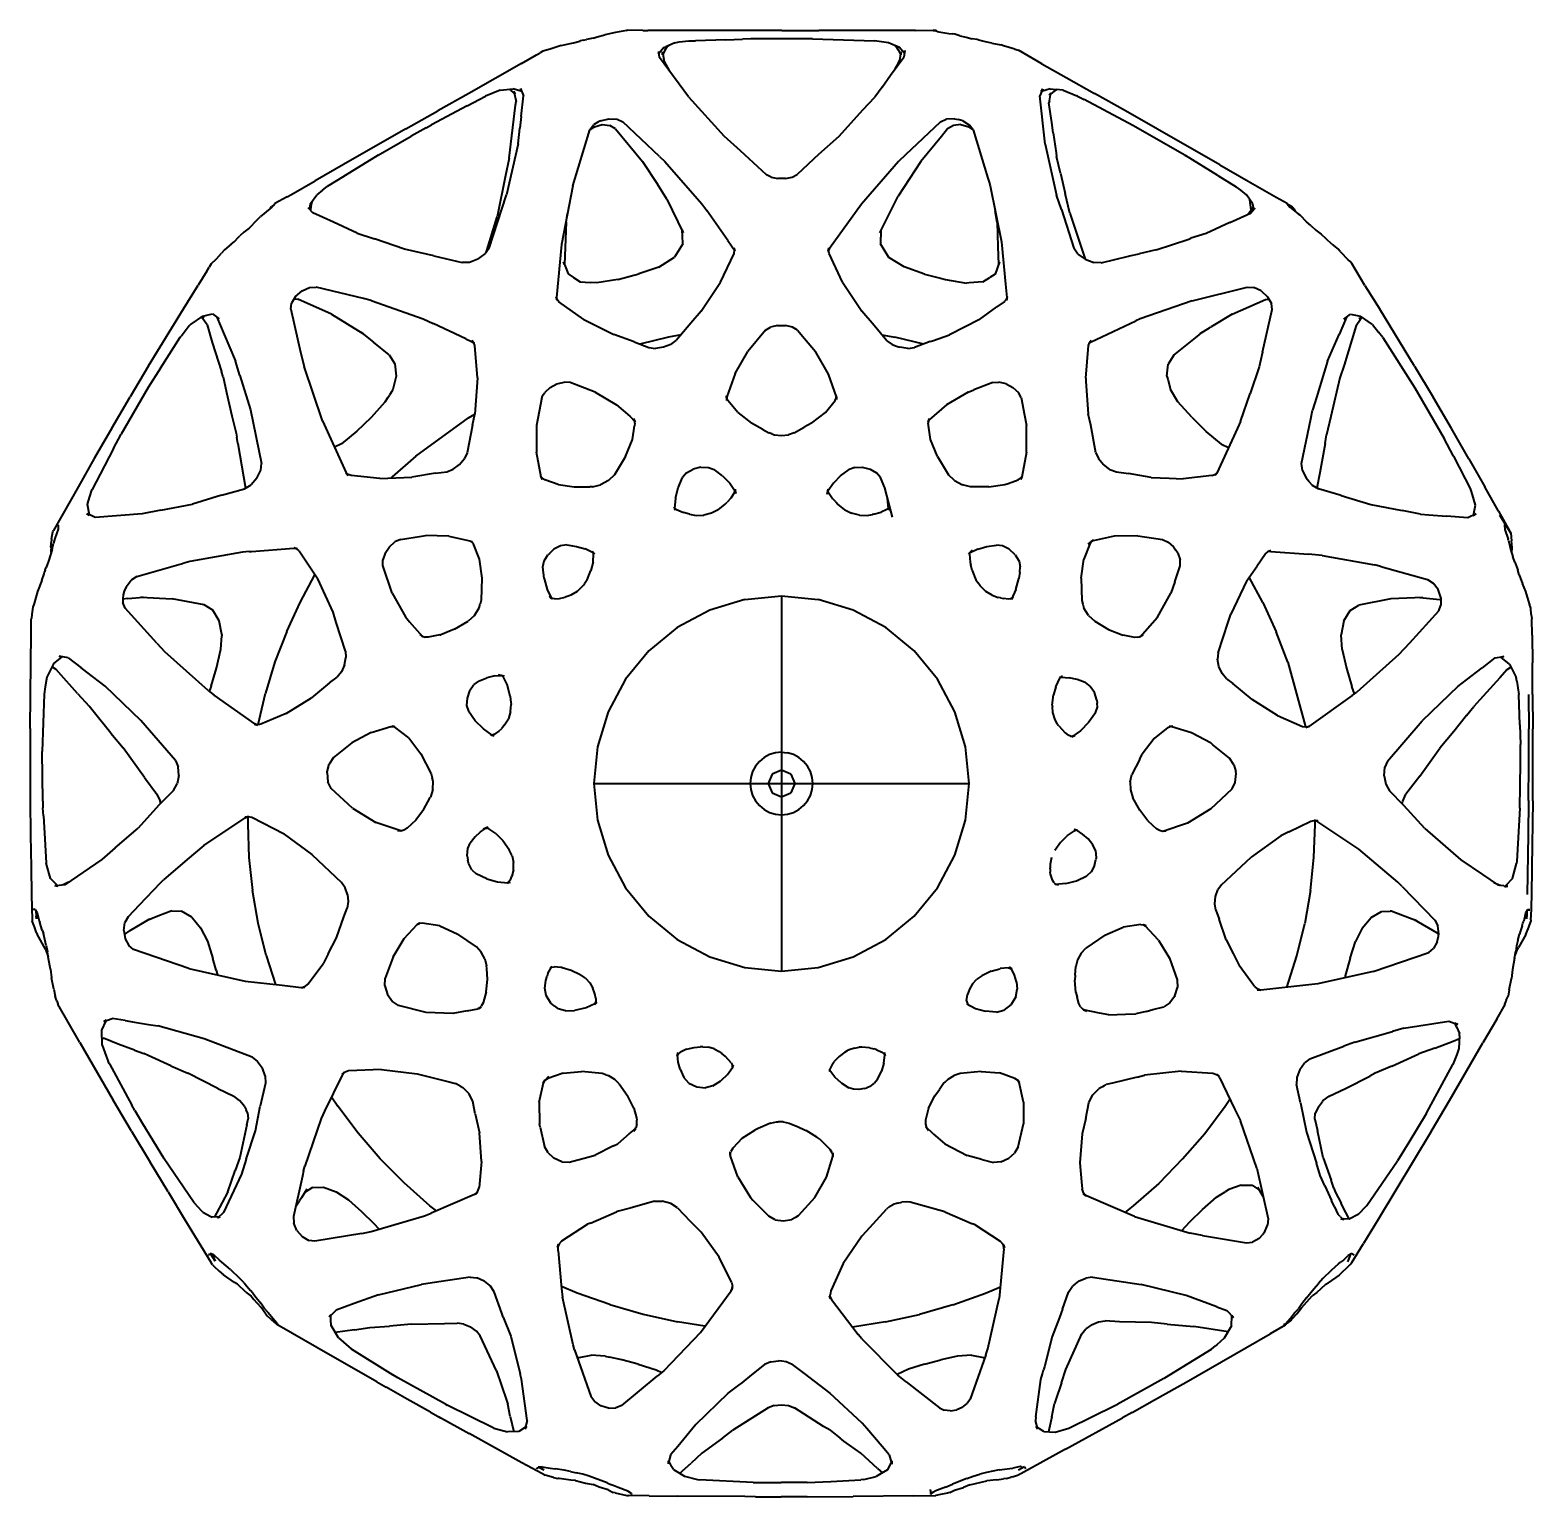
# Model space of a CAD drawing. Header units: millimetres. Extents: x 6905 to 7241, y 3138 to 3467.
import ezdxf

# ---------------------------------------------------------------- set-up
doc = ezdxf.new("R2010")
doc.units = ezdxf.units.MM
doc.layers.add('G-IMPT', color=7, linetype='Continuous', lineweight=40)

# ---------------------------------------------------------------- blocks, each defined once
blk = doc.blocks.new('ZAHA LIGHT white pendant. Top.')
at = {"layer": 'G-IMPT'}
for p, q in [((-34.72, 168.64), (-37.16, 168.13)), ((-34.72, 168.64), (-34.57, 168.7)), ((-31.02, 168.61), (-34.57, 168.7)), ((-31.02, 168.61), (-29.92, 168.6)), ((-16.22, 168.64), (-29.92, 168.6)), ((-8.25, 168.64), (-16.22, 168.64)), ((0.04, 168.64), (-8.25, 168.64)), ((0.04, 168.64), (8.33, 168.64)), ((23.63, 168.61), (8.33, 168.64)), ((30, 168.59), (23.63, 168.61)), ((30, 168.59), (33.95, 168.67)), ((34.89, 168.41), (33.95, 168.67)), ((33.95, 168.63), (34.24, 168.59)), ((34.66, 168.57), (34.24, 168.59)), ((34.89, 168.44), (34.66, 168.57)), ((34.89, 168.41), (35.25, 168.34)), ((35.25, 168.34), (37.47, 167.96)), ((-49.3, 165.23), (-51.78, 164.42)), ((-49.3, 165.23), (-47.31, 165.67)), ((-47.31, 165.67), (-46.59, 165.83)), ((-46.59, 165.83), (-45.14, 166.24)), ((-44.97, 166.29), (-45.14, 166.24)), ((-44.31, 166.45), (-44.97, 166.29)), ((-44.31, 166.45), (-43.69, 166.61)), ((-42.18, 166.92), (-43.69, 166.61)), ((-42.18, 166.92), (-41.28, 167.17)), ((-41.28, 167.17), (-39.53, 167.64)), ((-37.16, 168.13), (-39.53, 167.64)), ((-26.32, 164.8), (-25.92, 164.97)), ((-26.06, 164.24), (-25.49, 165.11)), ((-23.91, 165.86), (-25.92, 164.97)), ((-25.49, 165.11), (-24.98, 165.39)), ((-23.91, 165.86), (-22.88, 166.03)), ((-22.88, 166.03), (-20.72, 166.27)), ((-20.72, 166.27), (-19.29, 166.32)), ((-12.48, 166.54), (-19.29, 166.32)), ((-12.48, 166.54), (-8.72, 166.66)), ((-6.9, 166.71), (-8.72, 166.66)), ((6.97, 166.71), (-6.9, 166.71)), ((6.97, 166.71), (20.79, 166.27)), ((23.98, 165.84), (20.79, 166.27)), ((26.4, 164.78), (23.98, 165.84)), ((25.57, 165.12), (25.33, 165.25)), ((25.57, 165.12), (26.09, 164.3)), ((37.47, 167.96), (38.21, 167.84)), ((38.83, 167.76), (38.21, 167.84)), ((39.93, 167.41), (38.83, 167.76)), ((39.93, 167.41), (41.31, 167.09)), ((41.31, 167.09), (42.67, 166.77)), ((43.79, 166.57), (42.67, 166.77)), ((44.16, 166.47), (43.79, 166.57)), ((45.64, 166.1), (44.16, 166.47)), ((47.09, 165.74), (45.64, 166.1)), ((47.09, 165.74), (49.08, 165.39)), ((49.72, 165.15), (49.08, 165.39)), ((52.27, 164.4), (49.72, 165.15)), ((-58.19, 161.19), (-54.84, 163.12)), ((-54.84, 163.12), (-54.26, 163.48)), ((-54.26, 163.48), (-54.03, 163.61)), ((-53.46, 163.94), (-54.03, 163.61)), ((-51.78, 164.42), (-53.46, 163.94)), ((-27.51, 163.44), (-27.48, 163.93)), ((-27.28, 162.59), (-27.48, 163.93)), ((-26.32, 164.8), (-27.42, 163.54)), ((-20.8, 153.72), (-27.28, 162.59)), ((-26.06, 164.24), (-26.65, 163.17)), ((-26.65, 163.17), (-26.65, 163.83)), ((-26.65, 163.83), (-26.29, 161.65)), ((-26.29, 161.65), (-25.12, 159.64)), ((24.38, 158.57), (27.36, 162.64)), ((26.09, 164.3), (26.72, 163.17)), ((26.19, 161.34), (26.4, 161.87)), ((27.5, 163.53), (26.4, 164.78)), ((26.72, 163.83), (26.4, 161.87)), ((26.72, 163.83), (26.72, 163.17)), ((27.59, 164.14), (27.36, 162.64)), ((27.59, 163.42), (27.59, 164.14)), ((52.27, 164.4), (53.05, 164.21)), ((58.26, 161.17), (53.05, 164.21)), ((-58.19, 161.19), (-70.04, 154.52)), ((22.52, 155.95), (24.38, 158.57)), ((26.19, 161.34), (25.37, 159.92)), ((58.26, 161.17), (63.77, 158.07)), ((-63, 155.23), (-66.24, 153.91)), ((-63, 155.23), (-60.07, 155.55)), ((-60.98, 155.45), (-60.54, 155.14)), ((-59.53, 154.37), (-60.54, 155.14)), ((-58.16, 154.95), (-60.07, 155.55)), ((-59.53, 154.37), (-59.91, 154.92)), ((-59.91, 154.92), (-59.44, 152.73)), ((-58.11, 154.94), (-58.43, 155.58)), ((-58.43, 155.58), (-57.76, 154.01)), ((22.52, 155.95), (20.87, 153.69)), ((58.49, 155.56), (57.83, 154.01)), ((58.17, 154.91), (58.49, 155.56)), ((60.13, 155.53), (58.22, 154.93)), ((60.97, 154.92), (59.94, 154.1)), ((60.13, 155.53), (61.53, 155.38)), ((61.53, 155.33), (60.97, 154.92)), ((63.06, 155.21), (61.53, 155.38)), ((63.06, 155.21), (66.09, 153.96)), ((63.77, 158.07), (70.11, 154.49)), ((-70.39, 151.73), (-78.4, 147.49)), ((-70.04, 154.52), (-76.93, 150.63)), ((-70.39, 151.73), (-67.66, 153.16)), ((-67.66, 153.16), (-66.24, 153.91)), ((-60.94, 140.02), (-59.55, 151.9)), ((-59.55, 151.9), (-59.44, 152.73)), ((-58.32, 149.36), (-57.76, 154.01)), ((-20.8, 153.72), (-12.84, 144.94)), ((18.22, 150.83), (20.87, 153.69)), ((59.04, 143.18), (57.83, 154.01)), ((59.98, 152.84), (59.89, 152.43)), ((60.55, 147.97), (59.89, 152.43)), ((59.94, 154.1), (60.32, 154.65)), ((59.98, 152.84), (60.32, 154.65)), ((66.3, 153.87), (66.09, 153.96)), ((66.3, 153.87), (67.73, 153.13)), ((72.12, 150.81), (67.73, 153.13)), ((77, 150.59), (70.11, 154.49)), ((-84.09, 146.57), (-76.93, 150.63)), ((-58.32, 149.36), (-58.58, 146.74)), ((-40.54, 148.39), (-41.12, 148.05)), ((-40.54, 148.39), (-38.64, 148.85)), ((-38.64, 148.85), (-36.83, 148.73)), ((-36.83, 148.73), (-35.55, 148.14)), ((-27.29, 140.37), (-35.55, 148.14)), ((12.9, 144.95), (18.22, 150.83)), ((27.84, 140.83), (35.62, 148.16)), ((35.62, 148.16), (36.9, 148.74)), ((38.71, 148.84), (36.9, 148.74)), ((38.71, 148.84), (39.53, 148.67)), ((40.6, 148.36), (39.53, 148.67)), ((40.6, 148.36), (42.13, 147.43)), ((78.67, 147.34), (72.12, 150.81)), ((84.16, 146.53), (77, 150.59)), ((-84.09, 146.57), (-98.1, 138.57)), ((-90.27, 140.72), (-82.88, 144.95)), ((-79.56, 146.83), (-82.88, 144.95)), ((-79.56, 146.83), (-78.4, 147.49)), ((-58.98, 143.2), (-58.58, 146.74)), ((-46.69, 133.85), (-42.89, 146.38)), ((-42.89, 146.38), (-42.07, 147.47)), ((-41.89, 147.06), (-42.89, 146.36)), ((-41.12, 148.05), (-42.07, 147.47)), ((-41.89, 147.06), (-40.12, 147.54)), ((-40.12, 147.54), (-38.4, 147.35)), ((-37.13, 146.57), (-38.4, 147.35)), ((-37.13, 146.57), (-31.11, 139.3)), ((-9.19, 141.69), (-12.84, 144.94)), ((8.38, 140.88), (12.9, 144.95)), ((35.8, 144.89), (31.17, 139.29)), ((37.19, 146.56), (35.8, 144.89)), ((38.48, 147.34), (37.19, 146.56)), ((40.19, 147.53), (38.48, 147.34)), ((40.19, 147.53), (41.96, 147.04)), ((42.95, 146.34), (41.96, 147.04)), ((42.95, 146.34), (42.13, 147.43)), ((42.95, 146.34), (46.23, 135.57)), ((60.86, 145.67), (60.55, 147.97)), ((60.86, 145.67), (61.48, 141.18)), ((90.33, 140.68), (78.67, 147.34)), ((98.16, 138.53), (84.16, 146.53)), ((-58.98, 143.2), (-61.54, 131.79)), ((-3.35, 136.3), (-9.19, 141.69)), ((59.04, 143.18), (61.58, 131.76)), ((-98.1, 138.57), (-104.39, 134.95)), ((-90.27, 140.72), (-97.67, 136.17)), ((-60.94, 140.02), (-61.77, 136.1)), ((-31.11, 139.3), (-27.78, 134.19)), ((-27.29, 140.37), (-26.13, 139.25)), ((-26.13, 139.25), (-17.82, 129.76)), ((8.38, 140.88), (3.5, 136.35)), ((26.19, 139.24), (17.88, 129.75)), ((31.17, 139.29), (26.11, 131.5)), ((27.84, 140.83), (26.19, 139.24)), ((61.48, 141.18), (61.58, 140.41)), ((62.47, 136.66), (61.58, 140.41)), ((90.33, 140.68), (90.48, 140.58)), ((97.73, 136.12), (90.48, 140.58)), ((98.16, 138.53), (104.45, 134.9)), ((-109.83, 131.78), (-104.39, 134.95)), ((-99.28, 135.17), (-101.75, 133.64)), ((-97.67, 136.17), (-99.28, 135.17)), ((-61.77, 136.1), (-63.68, 126.86)), ((-2.33, 135.75), (-3.35, 136.3)), ((-2.33, 135.75), (-0.81, 135.44)), ((0.87, 135.44), (-0.81, 135.44)), ((0.87, 135.44), (2.39, 135.75)), ((2.39, 135.75), (3.5, 136.35)), ((46.23, 135.57), (46.5, 134.66)), ((46.5, 134.66), (46.74, 133.82)), ((62.47, 136.66), (63.53, 132.07)), ((97.73, 136.12), (101.8, 133.6)), ((104.45, 134.9), (110.74, 131.28)), ((-110.68, 131.33), (-113.44, 129.84)), ((-110.68, 131.33), (-109.83, 131.78)), ((-105.42, 129.89), (-104.07, 131.82)), ((-102.8, 132.88), (-104.07, 131.82)), ((-102.8, 132.88), (-101.75, 133.64)), ((-62.64, 128.57), (-61.54, 131.79)), ((-46.69, 133.85), (-49.25, 120.67)), ((-25.7, 130.8), (-27.78, 134.19)), ((22.05, 123.27), (26.11, 131.5)), ((46.74, 133.82), (49.24, 121.29)), ((62.68, 128.53), (61.58, 131.76)), ((64.58, 127.72), (63.53, 132.07)), ((102.83, 132.85), (101.8, 133.6)), ((104.11, 131.77), (102.83, 132.85)), ((105.46, 129.83), (104.11, 131.77)), ((110.74, 131.28), (113.25, 129.92)), ((-114.1, 129.07), (-115.85, 127.62)), ((-114.38, 128.84), (-114.15, 129.22)), ((-113.71, 129.48), (-114.15, 129.22)), ((-114.1, 129.07), (-113.75, 129.39)), ((-113.75, 129.39), (-113.44, 129.84)), ((-105.83, 128.77), (-105.95, 128.91)), ((-104.94, 127.74), (-105.83, 128.77)), ((-105.61, 128.51), (-105.42, 129.89)), ((-105.36, 129.22), (-105.44, 128.32)), ((-105.18, 130.23), (-105.36, 129.22)), ((-65.42, 119.85), (-62.64, 128.57)), ((-25.7, 130.8), (-21.99, 123.27)), ((-17.82, 129.76), (-16.75, 128.27)), ((-12, 121.61), (-16.75, 128.27)), ((17.88, 129.75), (10.73, 119.76)), ((48.26, 125.62), (47.86, 128.23)), ((62.68, 128.53), (65.45, 119.83)), ((104.38, 127.41), (105.52, 129)), ((105.14, 128.46), (104.87, 130.68)), ((104.98, 127.68), (105.88, 128.73)), ((105.46, 129.83), (105.65, 128.46)), ((106, 128.86), (105.88, 128.73)), ((113.21, 129.78), (113.25, 129.92)), ((113.21, 129.78), (113.79, 129.06)), ((113.61, 129.58), (113.23, 129.85)), ((113.61, 129.58), (114.35, 129.12)), ((113.79, 129.06), (115.67, 127.58)), ((114.75, 128.7), (114.35, 129.12)), ((115.17, 127.97), (114.75, 128.7)), ((-119.22, 124.37), (-117.29, 126.25)), ((-117.29, 126.25), (-116.68, 126.95)), ((-115.85, 127.62), (-116.68, 126.95)), ((-100.34, 125.68), (-104.94, 127.74)), ((-95.03, 123.22), (-100.34, 125.68)), ((-65.98, 119.32), (-63.68, 126.86)), ((-48.2, 125.65), (-48.57, 116.23)), ((-48.2, 125.65), (-47.89, 127.64)), ((48.26, 125.62), (48.47, 120.23)), ((64.58, 127.72), (68, 117.4)), ((100.39, 125.63), (95.05, 123.14)), ((100.39, 125.63), (104.22, 127.34)), ((104.22, 127.34), (104.98, 127.68)), ((115.67, 127.58), (116.03, 127.32)), ((116.17, 127.21), (116.03, 127.32)), ((117.58, 125.78), (116.17, 127.21)), ((118.53, 124.93), (117.58, 125.78)), ((118.53, 124.93), (119.66, 123.93)), ((-123.18, 120.78), (-122.56, 121.31)), ((-122.56, 121.31), (-121.48, 122.38)), ((-121.48, 122.38), (-121.26, 122.63)), ((-120.36, 123.41), (-121.26, 122.63)), ((-119.22, 124.37), (-120.36, 123.41)), ((-95.03, 123.22), (-91.12, 121.95)), ((-84.41, 119.66), (-91.12, 121.95)), ((-22.15, 122.65), (-22.21, 123.89)), ((-22.21, 123.89), (-21.99, 123.27)), ((-22.08, 120.83), (-22.15, 122.65)), ((-12, 121.61), (-10.4, 119.16)), ((22.27, 123.89), (22.05, 123.27)), ((22.27, 123.89), (22.14, 120.82)), ((49.24, 121.29), (50.15, 111.8)), ((83.9, 119.47), (91.17, 121.91)), ((91.17, 121.91), (91.68, 122.08)), ((95.05, 123.14), (91.68, 122.08)), ((119.66, 123.93), (120.84, 122.98)), ((121.94, 121.93), (120.84, 122.98)), ((123.25, 120.76), (121.94, 121.93)), ((-126.51, 117.5), (-125.35, 118.71)), ((-124.71, 119.46), (-125.35, 118.71)), ((-123.18, 120.78), (-124.71, 119.46)), ((-77.83, 118.15), (-84.41, 119.66)), ((-77.83, 118.15), (-71.53, 116.62)), ((-67.97, 117.42), (-66.34, 118.57)), ((-65.42, 119.85), (-66.34, 118.57)), ((-66.11, 118.89), (-65.98, 119.32)), ((-49.25, 120.67), (-50.39, 108.84)), ((-27.46, 115.63), (-23.98, 117.83)), ((-22.08, 120.83), (-23.98, 117.83)), ((-13.62, 112.25), (-10.62, 118.67)), ((-10.62, 118.67), (-10.53, 119.55)), ((-10.4, 119.16), (-10.58, 119.93)), ((-10.53, 119.55), (-10.58, 119.93)), ((10.45, 119.16), (10.63, 119.93)), ((10.73, 119.76), (10.45, 119.16)), ((10.55, 119.31), (10.63, 119.93)), ((10.68, 118.67), (10.55, 119.31)), ((13.67, 112.24), (10.68, 118.67)), ((24.04, 117.81), (22.14, 120.82)), ((27.46, 115.65), (24.04, 117.81)), ((48.47, 120.23), (48.62, 116.2)), ((66.38, 118.55), (65.45, 119.83)), ((66.38, 118.55), (68.01, 117.4)), ((71.57, 116.6), (77.67, 118.08)), ((77.67, 118.08), (77.89, 118.13)), ((77.89, 118.13), (80.09, 118.62)), ((83.9, 119.47), (80.09, 118.62)), ((123.25, 120.76), (124.63, 119.67)), ((125.11, 119.09), (124.63, 119.67)), ((125.11, 119.09), (126.91, 117.27)), ((-128.64, 114.74), (-130.59, 111.57)), ((-128.64, 114.74), (-128.13, 115.62)), ((-127.7, 116.32), (-128.13, 115.62)), ((-127.7, 116.32), (-126.51, 117.5)), ((-69.87, 116.69), (-71.53, 116.62)), ((-67.97, 117.42), (-69.87, 116.69)), ((-48.57, 116.23), (-48.78, 116.84)), ((-48.78, 116.84), (-47.76, 114.09)), ((-27.46, 115.63), (-31.97, 114.08)), ((32.03, 114.07), (27.46, 115.65)), ((48.84, 116.81), (47.81, 114.06)), ((68.01, 117.4), (69.9, 116.68)), ((71.57, 116.6), (69.9, 116.68)), ((127.32, 116.89), (126.91, 117.27)), ((127.69, 116.4), (127.32, 116.89)), ((130.64, 111.51), (127.69, 116.4)), ((-133.89, 106.29), (-130.59, 111.57)), ((-107.34, 110.34), (-105.66, 111.08)), ((-105.66, 111.08), (-104.22, 111.16)), ((-93.6, 108.57), (-104.22, 111.16)), ((-47.76, 114.09), (-46.55, 113.32)), ((-46.55, 113.32), (-45.05, 112.36)), ((-45.05, 112.36), (-42.84, 112.19)), ((-41.34, 112.08), (-42.84, 112.19)), ((-36.64, 112.88), (-41.34, 112.08)), ((-36.64, 112.88), (-31.97, 114.08)), ((-17.95, 105.75), (-13.62, 112.25)), ((13.67, 112.24), (18, 105.75)), ((32.03, 114.07), (35.61, 113.15)), ((35.61, 113.15), (36.69, 112.86)), ((36.69, 112.86), (41.39, 112.05)), ((42.04, 112.1), (41.39, 112.05)), ((45.11, 112.34), (42.04, 112.1)), ((45.11, 112.34), (46.62, 113.3)), ((47.81, 114.06), (46.62, 113.3)), ((50.15, 111.8), (50.44, 108.81)), ((91.92, 108.09), (104.29, 111.15)), ((104.29, 111.15), (105.73, 111.06)), ((107.39, 110.31), (105.73, 111.06)), ((130.64, 111.51), (133.94, 106.23)), ((-108.79, 109.05), (-109.68, 107.54)), ((-109.12, 108.49), (-108.32, 108.45)), ((-108.79, 109.05), (-107.34, 110.34)), ((-100.73, 105.07), (-108.32, 108.45)), ((-91.87, 108.12), (-93.6, 108.57)), ((-91.87, 108.12), (-80.22, 104.04)), ((-50.5, 108.96), (-50.25, 108.38)), ((-50.5, 108.96), (-50.33, 108.19)), ((-50.39, 108.84), (-50.33, 108.19)), ((-49.82, 107.88), (-50.25, 108.38)), ((-44.25, 103.91), (-49.82, 107.88)), ((49.87, 107.86), (48.24, 106.71)), ((49.87, 107.86), (50.03, 108.05)), ((50.3, 108.35), (50.03, 108.05)), ((50.55, 108.93), (50.3, 108.35)), ((50.55, 108.93), (50.37, 108.16)), ((50.44, 108.81), (50.37, 108.16)), ((91.92, 108.09), (80.27, 104.02)), ((100.93, 105.09), (108.37, 108.4)), ((107.39, 110.31), (108.82, 109)), ((108.37, 108.4), (109.15, 108.44)), ((108.82, 109), (109.71, 107.48)), ((-141.69, 93.54), (-133.89, 106.29)), ((-129.62, 104.67), (-132.27, 102.83)), ((-129.23, 104.25), (-129.98, 104.42)), ((-129.23, 104.25), (-129.86, 104.51)), ((-128.6, 102.67), (-129.79, 104.37)), ((-129.62, 104.67), (-127.38, 105.14)), ((-127.38, 105.14), (-125.87, 104.01)), ((-126.42, 104.43), (-124.8, 100.56)), ((-126.42, 104.43), (-125.87, 104.01)), ((-109.87, 106.21), (-109.68, 107.54)), ((-109.87, 106.21), (-107.68, 96.61)), ((-100.73, 105.07), (-93.7, 100.78)), ((-17.95, 105.75), (-20.32, 103.06)), ((20.76, 102.58), (18, 105.75)), ((44.3, 103.89), (48.24, 106.71)), ((100.93, 105.09), (96.21, 102.24)), ((107.72, 96.56), (109.89, 106.15)), ((109.89, 106.15), (109.71, 107.48)), ((126.49, 104.4), (124.84, 100.51)), ((125.92, 103.97), (127.39, 105.07)), ((126.49, 104.4), (125.92, 103.97)), ((127.39, 105.07), (129.66, 104.62)), ((129.28, 104.14), (129.93, 104.41)), ((129.28, 104.14), (130.08, 104.33)), ((129.61, 103.93), (129.93, 104.41)), ((132.3, 102.77), (129.66, 104.62)), ((141.73, 93.47), (133.94, 106.23)), ((-132.6, 102.46), (-134.44, 100.12)), ((-132.27, 102.83), (-132.6, 102.46)), ((-128.6, 102.67), (-127.45, 98.76)), ((-94.26, 101.16), (-93.7, 100.78)), ((-94.26, 101.16), (-91.37, 98.83)), ((-80.22, 104.04), (-78, 103.02)), ((-70.65, 99.59), (-78, 103.02)), ((-44.25, 103.91), (-37.54, 100.51)), ((-20.32, 103.06), (-23.55, 99.16)), ((-3.56, 101.47), (-7.56, 96.7)), ((-3.56, 101.47), (-2.45, 102.17)), ((-0.86, 102.57), (-2.45, 102.17)), ((-0.86, 102.57), (0.9, 102.57)), ((2.49, 102.17), (0.9, 102.57)), ((3.6, 101.47), (2.49, 102.17)), ((3.6, 101.47), (5.16, 99.62)), ((23.6, 99.15), (20.76, 102.58)), ((44.3, 103.89), (37.58, 100.49)), ((69.22, 98.84), (79.37, 103.61)), ((80.27, 104.02), (79.37, 103.61)), ((92.69, 99.81), (94.31, 101.11)), ((93.75, 100.74), (95.84, 102.01)), ((93.75, 100.74), (94.31, 101.11)), ((96.1, 102.17), (95.84, 102.01)), ((96.1, 102.17), (96.21, 102.24)), ((128.68, 102.57), (125.95, 93.65)), ((128.68, 102.57), (129.61, 103.93)), ((132.3, 102.77), (133.69, 101.04)), ((134.63, 99.86), (133.69, 101.04)), ((-139.04, 92.99), (-134.6, 99.92)), ((-134.6, 99.92), (-134.44, 100.12)), ((-127.45, 98.76), (-125.38, 92.22)), ((-124.8, 100.56), (-122.22, 94.59)), ((-87.81, 95.96), (-91.37, 98.83)), ((-70.65, 99.59), (-69.37, 99)), ((-69.37, 99), (-68.81, 98.6)), ((-68.91, 98.68), (-69.3, 99.2)), ((-69.3, 99.2), (-68.81, 98.6)), ((-68.69, 98.06), (-68.91, 98.68)), ((-68.07, 90.8), (-68.69, 98.06)), ((-32.95, 98.87), (-37.54, 100.51)), ((-32.95, 98.87), (-29.74, 97.61)), ((-25.31, 99.96), (-31.7, 98.37)), ((-29.74, 97.61), (-28.22, 97.41)), ((-26.45, 97.68), (-28.22, 97.41)), ((-24.77, 98.29), (-26.45, 97.68)), ((-22.47, 100.47), (-25.31, 99.96)), ((-24.77, 98.29), (-23.55, 99.16)), ((5.16, 99.62), (7.6, 96.7)), ((22.49, 100.49), (25.38, 99.96)), ((23.6, 99.15), (24.81, 98.28)), ((24.81, 98.28), (25.75, 97.95)), ((31.84, 98.4), (25.38, 99.96)), ((25.75, 97.95), (26.49, 97.67)), ((28.27, 97.4), (26.49, 97.67)), ((28.27, 97.4), (29.78, 97.59)), ((33.27, 98.96), (29.78, 97.59)), ((33.27, 98.96), (34, 99.21)), ((34, 99.21), (37.58, 100.49)), ((68.11, 90.77), (68.74, 98.04)), ((68.74, 98.04), (68.95, 98.67)), ((69.35, 99.19), (68.85, 98.58)), ((69.22, 98.84), (68.85, 98.58)), ((69.35, 99.19), (68.95, 98.67)), ((87.86, 95.92), (92.69, 99.81)), ((122.25, 94.54), (124.84, 100.51)), ((134.63, 99.86), (141.79, 88.61)), ((-121.24, 91.36), (-122.22, 94.59)), ((-107.68, 96.61), (-106.9, 93.35)), ((-87.81, 95.96), (-86.54, 93.93)), ((-10.41, 91.79), (-7.56, 96.7)), ((10.51, 91.68), (7.6, 96.7)), ((87.86, 95.92), (86.59, 93.9)), ((107.72, 96.56), (107.1, 93.98)), ((122.25, 94.54), (119.77, 86.46)), ((-141.69, 93.54), (-145.85, 86.57)), ((-139.04, 92.99), (-141.77, 88.68)), ((-125.01, 91.08), (-125.38, 92.22)), ((-125.01, 91.08), (-124.24, 87.54)), ((-121.24, 91.36), (-118.89, 83.66)), ((-102.79, 81.21), (-106.9, 93.35)), ((-86.24, 91.2), (-87.01, 88.22)), ((-86.54, 93.93), (-86.24, 91.2)), ((-10.41, 91.79), (-12.26, 86.54)), ((12.3, 86.54), (10.51, 91.68)), ((86.31, 91.18), (86.59, 93.9)), ((86.31, 91.18), (86.47, 90.55)), ((106.94, 93.31), (104.9, 87.3)), ((107.1, 93.98), (106.94, 93.31)), ((125.95, 93.65), (125.04, 90.82)), ((141.73, 93.47), (145.89, 86.51)), ((-141.77, 88.68), (-147.84, 78.19)), ((-124.24, 87.54), (-123.04, 82.32)), ((-87.31, 87.72), (-87.79, 86.96)), ((-87.01, 88.22), (-87.31, 87.72)), ((-68.07, 90.8), (-68.65, 82.73)), ((-53.35, 86.99), (-53.02, 87.57)), ((-51.82, 88.66), (-53.02, 87.57)), ((-51.82, 88.66), (-50.28, 89.48)), ((-50.28, 89.48), (-48.68, 89.86)), ((-47.34, 89.76), (-48.68, 89.86)), ((-41.75, 87.65), (-47.34, 89.76)), ((-41.75, 87.65), (-36.96, 84.82)), ((41.76, 87.64), (36.96, 84.82)), ((41.76, 87.64), (43.03, 88.14)), ((47.35, 89.75), (43.03, 88.14)), ((47.35, 89.75), (48.69, 89.84)), ((50.29, 89.47), (48.69, 89.84)), ((50.29, 89.47), (51.83, 88.65)), ((51.83, 88.65), (53.03, 87.56)), ((53.66, 86.44), (53.03, 87.56)), ((68.11, 90.77), (68.17, 90.03)), ((68.17, 90.03), (68.68, 82.77)), ((86.47, 90.55), (87.06, 88.19)), ((88.74, 85.44), (87.06, 88.19)), ((125.04, 90.82), (123.03, 82.17)), ((141.79, 88.61), (148.38, 77.22)), ((-149.95, 79.56), (-145.85, 86.57)), ((-91.8, 82.04), (-88.7, 85.48)), ((-88.7, 85.48), (-88.07, 86.53)), ((-88.07, 86.53), (-87.79, 86.96)), ((-53.65, 86.45), (-54.83, 80.16)), ((-53.65, 86.45), (-53.35, 86.99)), ((-36.96, 84.82), (-33.99, 82.24)), ((-12.23, 86.25), (-12.32, 86.79)), ((-12.27, 85.73), (-12.32, 86.79)), ((-12.26, 86.54), (-12.27, 85.73)), ((-11.99, 85.74), (-12.23, 86.25)), ((-9.8, 83.08), (-11.99, 85.74)), ((9.83, 83.08), (12.02, 85.73)), ((12.02, 85.73), (12.26, 86.24)), ((12.26, 86.24), (12.35, 86.78)), ((12.3, 86.54), (12.35, 85.98)), ((12.35, 85.98), (12.35, 86.78)), ((36.96, 84.82), (33.07, 81.43)), ((53.66, 86.44), (54.43, 82.49)), ((91.84, 82), (88.74, 85.44)), ((102.79, 81.08), (104.9, 87.3)), ((119.77, 86.46), (118.91, 83.61)), ((149.99, 79.49), (145.89, 86.51)), ((-123.04, 82.32), (-122.1, 78.46)), ((-118.89, 83.66), (-116.43, 71.67)), ((-102.79, 81.21), (-97.44, 69.54)), ((-95.07, 78.88), (-91.8, 82.04)), ((-81.9, 73.31), (-70.09, 81.87)), ((-70.09, 81.87), (-68.65, 82.71)), ((-69.19, 80.24), (-68.65, 82.73)), ((-33.99, 82.24), (-32.75, 80.99)), ((-33.1, 81.71), (-32.87, 80.94)), ((-33.1, 81.71), (-32.75, 80.99)), ((-32.84, 80.67), (-32.87, 80.94)), ((-9.8, 83.08), (-6.72, 80.66)), ((6.75, 80.65), (9.83, 83.08)), ((33.09, 81.7), (32.74, 80.98)), ((32.74, 80.98), (33.07, 81.43)), ((32.9, 81.2), (32.84, 80.66)), ((33.09, 81.7), (32.9, 81.2)), ((54.43, 82.49), (54.84, 80.16)), ((69.23, 80.21), (68.68, 82.77)), ((91.84, 82), (95.11, 78.84)), ((102.79, 81.08), (102.08, 79.53)), ((116.45, 71.62), (118.54, 81.64)), ((118.54, 81.64), (118.91, 83.61)), ((123.03, 82.17), (122, 78.06)), ((-149.95, 79.56), (-153.86, 72.77)), ((-149.54, 75.01), (-147.84, 78.19)), ((-122.1, 78.46), (-121.96, 77.53)), ((-121.75, 76.12), (-121.96, 77.53)), ((-95.07, 78.88), (-98.48, 76.05)), ((-69.19, 80.24), (-70.34, 74.07)), ((-54.83, 80.16), (-54.87, 74.17)), ((-33.39, 77.04), (-32.94, 80.08)), ((-32.84, 80.67), (-32.94, 80.08)), ((-4.2, 79.27), (-6.72, 80.66)), ((-4.2, 79.27), (-2.84, 78.48)), ((-2.17, 78.27), (-2.84, 78.48)), ((-2.17, 78.27), (-1.53, 78.06)), ((-1.53, 78.06), (0.02, 77.94)), ((0.02, 77.94), (1.56, 78.06)), ((2.87, 78.48), (1.56, 78.06)), ((2.87, 78.48), (5.1, 79.77)), ((6.75, 80.65), (5.1, 79.77)), ((33.39, 77.04), (32.84, 80.66)), ((54.87, 74.16), (54.84, 80.16)), ((70.37, 74.04), (69.23, 80.21)), ((98.51, 76), (95.11, 78.84)), ((102.08, 79.53), (97.46, 69.5)), ((121.69, 76.1), (122, 78.06)), ((153.89, 72.71), (149.99, 79.49)), ((-149.54, 75.01), (-152.57, 69.23)), ((-121.75, 76.12), (-120.01, 66.1)), ((-98.48, 76.05), (-100.07, 75.27)), ((-70.34, 74.07), (-70.97, 72.76)), ((-53.79, 68.59), (-54.87, 74.17)), ((-34.94, 73.2), (-33.39, 77.04)), ((34.93, 73.2), (33.39, 77.04)), ((54.87, 74.16), (53.78, 68.59)), ((70.37, 74.04), (71, 72.73)), ((98.51, 76), (100.1, 75.23)), ((121.69, 76.1), (120.53, 69.54)), ((150.44, 73.3), (148.38, 77.22)), ((-153.86, 72.77), (-157.42, 66.5)), ((-116.61, 70.14), (-116.43, 71.67)), ((-81.9, 73.31), (-87.19, 68.63)), ((-73.52, 70.36), (-72.09, 71.42)), ((-72.09, 71.42), (-70.97, 72.76)), ((-34.94, 73.2), (-37.39, 69.14)), ((-18.05, 70.81), (-19.8, 70.36)), ((-18.05, 70.81), (-16.36, 70.77)), ((-16.36, 70.77), (-15.09, 70.31)), ((16.39, 70.76), (15.12, 70.31)), ((16.39, 70.76), (18.08, 70.8)), ((18.08, 70.8), (19.83, 70.35)), ((34.93, 73.2), (37.38, 69.14)), ((71, 72.73), (72.13, 71.39)), ((73.55, 70.33), (72.13, 71.39)), ((116.63, 70.09), (116.45, 71.62)), ((150.44, 73.3), (154.35, 65.77)), ((153.89, 72.71), (157.45, 66.44)), ((-152.57, 69.23), (-154.34, 65.84)), ((-117.44, 68.37), (-118.75, 66.86)), ((-117.44, 68.37), (-116.61, 70.14)), ((-97, 69.2), (-97.54, 69.59)), ((-97.54, 69.59), (-97.04, 68.99)), ((-97.44, 69.54), (-97.04, 68.99)), ((-96.34, 68.97), (-97, 69.2)), ((-89.96, 68.27), (-96.34, 68.97)), ((-89.96, 68.27), (-82.74, 68.57)), ((-87.19, 68.63), (-87.44, 68.37)), ((-77.45, 69.46), (-82.74, 68.57)), ((-77.45, 69.46), (-74.96, 69.8)), ((-74.96, 69.8), (-73.52, 70.36)), ((-53.54, 68.05), (-53.89, 68.77)), ((-53.89, 68.77), (-53.5, 68.33)), ((-53.79, 68.59), (-53.54, 68.05)), ((-52.99, 67.99), (-53.5, 68.33)), ((-50, 66.92), (-52.99, 67.99)), ((-38.7, 67.87), (-40.5, 66.86)), ((-37.39, 69.14), (-38.7, 67.87)), ((-23.14, 66.2), (-22.14, 68.55)), ((-21.26, 69.54), (-22.14, 68.55)), ((-21.26, 69.54), (-19.8, 70.36)), ((-13.18, 68.86), (-15.09, 70.31)), ((-13.18, 68.86), (-11.59, 67.22)), ((13.21, 68.85), (11.62, 67.21)), ((13.21, 68.85), (15.12, 70.31)), ((19.83, 70.35), (21.29, 69.54)), ((22.17, 68.55), (21.29, 69.54)), ((23.17, 66.19), (22.17, 68.55)), ((38.77, 67.83), (37.38, 69.14)), ((38.77, 67.83), (40.49, 66.86)), ((50.74, 67.19), (52.99, 67.99)), ((52.99, 67.99), (53.5, 68.33)), ((53.89, 68.77), (53.5, 68.33)), ((53.53, 68.05), (53.89, 68.77)), ((53.78, 68.59), (53.53, 68.05)), ((73.55, 70.33), (74.99, 69.77)), ((74.99, 69.77), (77.69, 69.39)), ((82.77, 68.54), (77.69, 69.39)), ((82.77, 68.54), (86.81, 68.4)), ((86.81, 68.4), (89.91, 68.22)), ((96.37, 68.93), (89.91, 68.22)), ((96.37, 68.93), (97.03, 69.16)), ((97.56, 69.56), (97.03, 69.16)), ((97.56, 69.56), (97.06, 68.95)), ((97.46, 69.5), (97.06, 68.95)), ((116.63, 70.09), (117.47, 68.33)), ((118.16, 67.54), (117.47, 68.33)), ((118.16, 67.54), (118.78, 66.82)), ((120.53, 69.54), (119.88, 66.15)), ((-157.42, 66.5), (-162.97, 56.64)), ((-155.13, 63.27), (-154.49, 65.42)), ((-154.49, 65.42), (-154.34, 65.84)), ((-125.37, 64.53), (-131.91, 62.53)), ((-125.37, 64.53), (-120.2, 65.98)), ((-120.2, 65.98), (-118.75, 66.86)), ((-50, 66.92), (-46.41, 66.39)), ((-46.41, 66.39), (-42.93, 66.43)), ((-42.34, 66.42), (-42.93, 66.43)), ((-42.34, 66.42), (-40.5, 66.86)), ((-23.74, 63.85), (-23.14, 66.2)), ((-11.59, 67.22), (-10.35, 65.47)), ((-10.51, 65.15), (-11.38, 63.85)), ((-10.51, 65.15), (-10.39, 65.53)), ((-10.21, 64.92), (-10.39, 65.89)), ((-10.39, 65.89), (-10.39, 65.53)), ((-10.35, 65.47), (-10.21, 64.92)), ((10.24, 64.75), (10.42, 65.89)), ((10.38, 65.46), (10.24, 64.75)), ((11.62, 67.21), (10.38, 65.46)), ((10.42, 65.89), (10.41, 65.52)), ((10.54, 65.14), (10.41, 65.52)), ((10.54, 65.14), (11.41, 63.83)), ((24.84, 59.64), (23.17, 66.19)), ((42.33, 66.42), (40.49, 66.86)), ((43.76, 66.44), (42.33, 66.42)), ((46.41, 66.39), (43.76, 66.44)), ((46.41, 66.39), (49.99, 66.92)), ((49.99, 66.92), (50.74, 67.19)), ((118.78, 66.82), (120.23, 65.94)), ((125.3, 64.51), (120.23, 65.94)), ((125.3, 64.51), (131.96, 62.49)), ((154.49, 65.4), (154.35, 65.77)), ((155.38, 62.35), (154.49, 65.4)), ((160.53, 60.96), (157.45, 66.44)), ((-155.37, 62.43), (-155.13, 63.27)), ((-154.97, 60.17), (-155.37, 62.43)), ((-138.96, 61.22), (-143.11, 60.39)), ((-138.96, 61.22), (-131.91, 62.53)), ((-23.86, 61.64), (-24.06, 61.97)), ((-24.06, 61.97), (-23.88, 61.2)), ((-23.74, 63.85), (-23.95, 61.57)), ((-23.95, 61.57), (-23.88, 61.2)), ((-23.54, 61.37), (-23.86, 61.64)), ((-23.54, 61.37), (-21.92, 60.66)), ((-20.57, 60.31), (-21.92, 60.66)), ((-14.16, 61.31), (-15.65, 60.56)), ((-14.16, 61.31), (-12.61, 62.57)), ((-12.61, 62.57), (-12.2, 63.01)), ((-11.38, 63.85), (-12.2, 63.01)), ((12.16, 63.07), (11.41, 63.83)), ((12.16, 63.07), (12.65, 62.54)), ((14.21, 61.27), (12.65, 62.54)), ((14.21, 61.27), (15.69, 60.53)), ((20.59, 60.27), (22.34, 60.73)), ((23.58, 61.34), (22.34, 60.73)), ((23.58, 61.34), (23.9, 61.61)), ((24.84, 59.64), (23.77, 63.84)), ((23.99, 61.55), (23.77, 63.84)), ((23.9, 61.61), (24.1, 61.94)), ((24.1, 61.94), (23.92, 61.17)), ((23.99, 61.55), (23.92, 61.17)), ((131.96, 62.49), (138.99, 61.16)), ((143.08, 60.3), (138.99, 61.16)), ((154.97, 60.08), (155.38, 62.35)), ((160.53, 60.96), (163, 56.57)), ((-162.11, 57.94), (-162.14, 57.99)), ((-161.92, 57.84), (-162.11, 57.94)), ((-161.92, 57.84), (-161.95, 56.98)), ((-154.94, 59.99), (-155.5, 60.41)), ((-155.5, 60.41), (-155.03, 60.2)), ((-153.64, 59.54), (-155.03, 60.2)), ((-143.11, 60.39), (-153.64, 59.54)), ((-20.57, 60.31), (-19.09, 60.04)), ((-19.09, 60.04), (-17.41, 60.09)), ((-15.65, 60.56), (-17.41, 60.09)), ((17.47, 60.05), (15.69, 60.53)), ((17.47, 60.05), (19.15, 60.01)), ((19.15, 60.01), (20.38, 60.23)), ((20.59, 60.27), (20.38, 60.23)), ((143.08, 60.3), (144.96, 60.14)), ((144.96, 60.14), (148.88, 59.88)), ((153.64, 59.46), (148.88, 59.88)), ((155.5, 60.34), (153.64, 59.46)), ((154.94, 59.91), (155.5, 60.34)), ((160.74, 60.13), (162.5, 57.33)), ((160.74, 60.13), (163.26, 56.07)), ((161.84, 57.83), (162.11, 57.92)), ((161.89, 57.74), (162.11, 57.92)), ((161.89, 57.74), (161.94, 56.86)), ((162.5, 57.33), (163.26, 56.07)), ((-163.58, 52.89), (-163.46, 54.31)), ((-163.45, 54.7), (-163.46, 54.31)), ((-163.45, 54.7), (-163.12, 56.38)), ((-163.12, 56.38), (-162.97, 56.64)), ((-162.67, 54.83), (-163, 53.82)), ((-161.95, 56.98), (-162.67, 54.83)), ((-87.78, 53), (-86.56, 54.08)), ((-85.31, 54.65), (-86.56, 54.08)), ((-85.31, 54.65), (-80.57, 55.38)), ((-80.57, 55.38), (-79.74, 55.49)), ((-74.49, 55.37), (-79.74, 55.49)), ((-74.49, 55.37), (-69.76, 54.36)), ((-69.76, 54.36), (-69.25, 54.13)), ((-69.11, 53.82), (-69.45, 54.27)), ((-69.45, 54.27), (-69.25, 54.13)), ((68.68, 53.57), (69.88, 54.58)), ((68.68, 53.57), (69.46, 54.24)), ((69.12, 53.8), (69.46, 54.24)), ((69.88, 54.58), (69.26, 54.11)), ((69.77, 54.34), (69.26, 54.11)), ((74.5, 55.34), (69.77, 54.34)), ((79.75, 55.46), (74.5, 55.34)), ((79.75, 55.46), (85.32, 54.62)), ((85.32, 54.62), (86.56, 54.05)), ((86.56, 54.05), (87.79, 52.97)), ((161.94, 56.86), (162.69, 54.68)), ((162.14, 56.25), (162.11, 56.3)), ((162.79, 54.44), (162.69, 54.68)), ((162.79, 54.44), (163.33, 52.2)), ((163.26, 56.07), (163, 56.57)), ((163.26, 56.07), (163.41, 54.32)), ((163.6, 52.83), (163.41, 54.32)), ((-163.31, 52.37), (-164.1, 49.77)), ((-163.58, 52.89), (-163.5, 52.49)), ((-163.51, 51.71), (-163.5, 52.49)), ((-163.31, 52.37), (-163, 53.82)), ((-120.7, 51.8), (-132.46, 49.67)), ((-119.21, 51.92), (-120.7, 51.8)), ((-119.21, 51.92), (-118.65, 51.97)), ((-118.65, 51.97), (-109.16, 52.69)), ((-109.18, 52.81), (-108.42, 52.61)), ((-109.18, 52.81), (-108.54, 52.54)), ((-109.16, 52.69), (-108.42, 52.61)), ((-108.01, 52.07), (-108.54, 52.54)), ((-108.01, 52.07), (-103.83, 45.83)), ((-88.73, 51.57), (-89.25, 50.07)), ((-88.73, 51.57), (-87.78, 53)), ((-69.11, 53.82), (-67.66, 50.25)), ((-52.78, 50.42), (-52.28, 51.22)), ((-51.98, 51.5), (-52.28, 51.22)), ((-50.96, 52.45), (-51.98, 51.5)), ((-49.45, 53.21), (-50.96, 52.45)), ((-48.09, 53.41), (-49.45, 53.21)), ((-48.09, 53.41), (-45.93, 53.1)), ((-45.93, 53.1), (-43.94, 52.51)), ((-42.17, 51.68), (-43.94, 52.51)), ((-42.37, 52.05), (-42.18, 51.73)), ((-42.37, 52.05), (-41.88, 51.45)), ((-42.19, 49.61), (-42.09, 51.35)), ((-42.09, 51.35), (-42.18, 51.73)), ((-42.17, 51.68), (-41.88, 51.45)), ((42.69, 52.27), (41.89, 51.43)), ((41.89, 51.43), (42.06, 51.56)), ((43.96, 52.49), (42.06, 51.56)), ((42.11, 51.33), (42.2, 51.71)), ((42.11, 51.33), (42.21, 49.59)), ((42.2, 51.71), (42.69, 52.27)), ((43.96, 52.49), (45.95, 53.08)), ((45.95, 53.08), (48.11, 53.39)), ((49.47, 53.19), (48.11, 53.39)), ((50.98, 52.43), (49.47, 53.19)), ((52.3, 51.21), (50.98, 52.43)), ((52.3, 51.21), (53.18, 49.81)), ((69.12, 53.8), (67.67, 50.24)), ((87.79, 52.97), (88.23, 52.31)), ((88.74, 51.54), (88.23, 52.31)), ((88.74, 51.54), (89.26, 50.04)), ((108.36, 51.41), (106.41, 48.6)), ((108.36, 51.41), (108.89, 51.87)), ((109.54, 52.15), (108.83, 51.86)), ((109.58, 51.94), (108.83, 51.86)), ((109.54, 52.15), (108.89, 51.87)), ((109.58, 51.94), (117.99, 51.32)), ((121.05, 51.07), (117.99, 51.32)), ((121.05, 51.07), (132.79, 48.99)), ((163.33, 52.2), (163.78, 50.81)), ((163.55, 51.54), (163.6, 52.83)), ((164.16, 49.59), (163.78, 50.81)), ((-165.12, 46.92), (-165.01, 47.36)), ((-164.88, 47.86), (-165.01, 47.36)), ((-164.88, 47.86), (-164.65, 48.37)), ((-164.1, 49.77), (-164.65, 48.37)), ((-144.33, 46.31), (-134.94, 49)), ((-134.94, 49), (-134.06, 49.24)), ((-132.46, 49.67), (-134.06, 49.24)), ((-89.26, 48.8), (-89.25, 50.07)), ((-87.18, 42.62), (-89.26, 48.8)), ((-67.66, 50.25), (-67.07, 45.98)), ((-53.45, 48.54), (-53.16, 49.82)), ((-53.13, 45.9), (-53.45, 48.54)), ((-53.16, 49.82), (-52.78, 50.42)), ((-43.12, 46.56), (-42.66, 47.68)), ((-42.19, 49.61), (-42.66, 47.68)), ((42.21, 49.59), (42.32, 49.18)), ((42.32, 49.18), (42.38, 48.95)), ((42.68, 47.66), (42.38, 48.95)), ((42.68, 47.66), (43.52, 45.59)), ((53.34, 47.34), (53.15, 45.88)), ((53.18, 49.81), (53.47, 48.52)), ((53.34, 47.34), (53.47, 48.52)), ((67.08, 45.95), (67.67, 50.24)), ((88.08, 45.18), (89.26, 48.77)), ((89.26, 48.77), (89.26, 50.04)), ((105.15, 46.77), (106.41, 48.6)), ((134.21, 48.61), (132.79, 48.99)), ((134.21, 48.61), (144.65, 45.67)), ((164.16, 49.59), (164.72, 48.18)), ((164.72, 48.18), (164.9, 47.78)), ((165.19, 46.73), (164.9, 47.78)), ((-165.6, 45.48), (-166.61, 42.99)), ((-165.6, 45.48), (-165.12, 46.92)), ((-146.73, 44.06), (-147.16, 43.04)), ((-146.73, 44.06), (-145.59, 45.51)), ((-144.33, 46.31), (-145.59, 45.51)), ((-107.77, 40.56), (-104.45, 46.75)), ((-100.38, 38.33), (-103.83, 45.83)), ((-67.07, 45.98), (-67.22, 41.01)), ((-53.13, 45.9), (-52.45, 43.46)), ((-45.73, 42.98), (-44.31, 44.41)), ((-44.31, 44.41), (-44.12, 44.73)), ((-43.51, 45.61), (-44.12, 44.73)), ((-43.51, 45.61), (-43.12, 46.56)), ((43.52, 45.59), (43.96, 44.97)), ((44.45, 44.22), (43.96, 44.97)), ((45.74, 42.97), (44.45, 44.22)), ((52.48, 43.46), (53.15, 45.88)), ((67.08, 45.95), (67.22, 40.99)), ((88.08, 45.18), (87.19, 42.59)), ((104.11, 45.28), (100.59, 37.88)), ((104.11, 45.28), (105.15, 46.77)), ((107.8, 40.51), (104.74, 46.2)), ((144.65, 45.67), (145.9, 44.88)), ((147, 43.44), (145.9, 44.88)), ((165.19, 46.73), (165.67, 45.3)), ((165.67, 45.3), (165.89, 44.79)), ((166.63, 42.99), (165.89, 44.79)), ((-166.61, 42.99), (-167.36, 40.33)), ((-147.44, 41.34), (-147.46, 40.54)), ((-146.96, 39.29), (-147.46, 40.54)), ((-147.41, 42.27), (-147.44, 41.34)), ((-146.35, 41.39), (-147.44, 41.29)), ((-147.16, 43.04), (-147.41, 42.27)), ((-146.35, 41.39), (-142.88, 41.72)), ((-143.45, 41.72), (-142.88, 41.72)), ((-143.45, 41.72), (-136.41, 41.38)), ((-129.26, 40.02), (-136.41, 41.38)), ((-110.79, 34.01), (-107.77, 40.56)), ((-87.18, 42.62), (-84.19, 37.28)), ((-67.22, 41.01), (-67.49, 40.14)), ((-52.45, 43.46), (-51.44, 41.3)), ((-51.44, 41.3), (-51.94, 41.91)), ((-51.94, 41.91), (-51.67, 41.59)), ((-51.67, 41.59), (-51.29, 41.4)), ((-50.82, 41.33), (-51.29, 41.4)), ((-50.82, 41.33), (-49.69, 41.42)), ((-49.69, 41.42), (-48.47, 41.7)), ((-47.56, 42.04), (-48.47, 41.7)), ((-47.19, 42.16), (-47.56, 42.04)), ((-45.73, 42.98), (-47.19, 42.16)), ((-8.19, 41.19), (-16.07, 38.8)), ((-8.19, 41.19), (0, 42)), ((0, 42), (8.19, 41.19)), ((0, 42), (0, 40)), ((16.07, 38.8), (8.19, 41.19)), ((47.2, 42.15), (45.74, 42.97)), ((47.2, 42.15), (48.48, 41.68)), ((49.03, 41.55), (48.48, 41.68)), ((49.03, 41.55), (49.7, 41.4)), ((50.83, 41.3), (49.7, 41.4)), ((51.3, 41.37), (50.83, 41.3)), ((51.3, 41.37), (51.68, 41.57)), ((52.48, 43.46), (51.46, 41.28)), ((51.46, 41.28), (51.84, 41.75)), ((51.84, 41.75), (51.68, 41.57)), ((67.22, 40.99), (67.47, 40.18)), ((84.19, 37.25), (87.19, 42.59)), ((107.8, 40.51), (110.78, 33.96)), ((136.43, 41.32), (129.28, 39.96)), ((143.62, 41.66), (136.43, 41.32)), ((142.91, 41.66), (143.62, 41.66)), ((142.91, 41.66), (147.37, 41.23)), ((147.61, 41.63), (147, 43.44)), ((147.37, 41.23), (147.62, 41.21)), ((147.61, 41.63), (147.64, 39.9)), ((167.44, 40.19), (166.63, 42.99)), ((-167.81, 37.93), (-167.91, 36.97)), ((-167.65, 39.49), (-167.81, 37.93)), ((-167.36, 40.33), (-167.65, 39.49)), ((-139.87, 31.41), (-146.96, 39.29)), ((-127.29, 38.8), (-129.26, 40.02)), ((-125.89, 36.45), (-127.29, 38.8)), ((-99.71, 36.02), (-100.38, 38.33)), ((-84.19, 37.28), (-83.26, 36.21)), ((-68.75, 37.62), (-70.12, 36.37)), ((-68.75, 37.62), (-67.71, 39.31)), ((-67.71, 39.31), (-67.49, 40.14)), ((-16.07, 38.8), (-23.33, 34.92)), ((0, 40), (0, -40)), ((23.33, 34.92), (16.07, 38.8)), ((67.47, 40.18), (67.71, 39.29)), ((68.75, 37.6), (67.71, 39.29)), ((68.75, 37.6), (70.12, 36.35)), ((80.32, 32.85), (84.19, 37.25)), ((100.04, 36.1), (100.59, 37.88)), ((125.91, 36.39), (127.31, 38.74)), ((127.31, 38.74), (129.28, 39.96)), ((140.65, 31.46), (147.14, 38.65)), ((147.14, 38.65), (147.64, 39.9)), ((167.44, 40.19), (167.49, 40.05)), ((167.69, 39.47), (167.49, 40.05)), ((167.77, 39.26), (167.69, 39.47)), ((167.88, 37.82), (167.77, 39.26)), ((167.88, 37.82), (167.97, 36.88)), ((-168.02, 33.26), (-167.98, 36.9)), ((-167.91, 36.97), (-167.98, 36.9)), ((-125.3, 33.36), (-125.89, 36.45)), ((-110.79, 34.01), (-113.43, 27.21)), ((-97.6, 29.65), (-99.71, 36.02)), ((-80.33, 32.87), (-83.26, 36.21)), ((-73.93, 34.24), (-76.27, 33.31)), ((-73.23, 34.52), (-73.93, 34.24)), ((-73.23, 34.52), (-70.12, 36.37)), ((-23.33, 34.92), (-29.7, 29.7)), ((29.7, 29.7), (23.33, 34.92)), ((70.12, 36.35), (73.24, 34.5)), ((73.24, 34.5), (76.27, 33.29)), ((97.74, 29.28), (100.04, 36.1)), ((113.36, 27.15), (110.78, 33.96)), ((125.91, 36.39), (125.31, 33.3)), ((168.04, 33.19), (167.97, 36.88)), ((-168.1, 27.1), (-168.02, 33.26)), ((-139.87, 31.41), (-138.07, 29.45)), ((-125.51, 30.06), (-125.33, 33.09)), ((-125.3, 33.36), (-125.33, 33.09)), ((-80.96, 33.35), (-80.33, 32.87)), ((-80.96, 33.35), (-80.42, 32.97)), ((-80.42, 32.97), (-79.79, 32.77)), ((-79.09, 32.74), (-79.79, 32.77)), ((-76.49, 33.27), (-79.09, 32.74)), ((-76.49, 33.27), (-76.27, 33.31)), ((76.27, 33.29), (76.51, 33.24)), ((79.09, 32.72), (76.51, 33.24)), ((79.79, 32.75), (79.09, 32.72)), ((79.79, 32.75), (80.07, 32.84)), ((80.07, 32.84), (80.96, 33.32)), ((80.32, 32.85), (80.96, 33.32)), ((125.53, 29.99), (125.31, 33.3)), ((138.24, 28.85), (140.65, 31.46)), ((168.04, 33.19), (168.11, 27.03)), ((-168.23, 12.3), (-168.1, 27.1)), ((-162.98, 26.81), (-161.06, 28.37)), ((-159.7, 28.17), (-161.74, 28.47)), ((-161.74, 28.47), (-161.06, 28.37)), ((-159.7, 28.17), (-156.9, 25.96)), ((-128.38, 20.79), (-138.07, 29.45)), ((-126.52, 25.85), (-125.51, 30.06)), ((-113.43, 27.21), (-115.53, 20.19)), ((-97.82, 26.57), (-97.52, 28.23)), ((-97.6, 29.65), (-97.52, 28.23)), ((-29.7, 29.7), (-34.92, 23.33)), ((34.92, 23.33), (29.7, 29.7)), ((97.74, 29.28), (97.63, 27.86)), ((97.94, 26.21), (97.63, 27.86)), ((113.36, 27.15), (117.22, 12.96)), ((125.53, 29.99), (126.53, 25.79)), ((138.24, 28.85), (128.82, 20.45)), ((159.73, 28.11), (156.91, 25.92)), ((159.73, 28.11), (161.73, 28.41)), ((161.73, 28.41), (161.04, 28.31)), ((162.98, 26.75), (161.04, 28.31)), ((168.18, 19.94), (168.11, 27.03)), ((-164.49, 23.79), (-164.85, 21.67)), ((-162.98, 26.81), (-164.49, 23.79)), ((-163.33, 26.12), (-162.47, 25.6)), ((-162.47, 25.6), (-161.85, 24.9)), ((-157.62, 20.15), (-161.85, 24.9)), ((-155.56, 24.95), (-156.9, 25.96)), ((-151.43, 21.79), (-155.56, 24.95)), ((-127.68, 21.81), (-126.52, 25.85)), ((-101.17, 22.53), (-99.5, 23.82)), ((-98.53, 25), (-99.5, 23.82)), ((-97.82, 26.57), (-98.53, 25)), ((-67.87, 22.93), (-65.98, 23.68)), ((-64.2, 24.07), (-65.98, 23.68)), ((-64.2, 24.07), (-62.48, 24.19)), ((-63.46, 24.38), (-62.64, 24.21)), ((-63.46, 24.38), (-62.08, 24.12)), ((-62.64, 24.21), (-62.21, 23.83)), ((-62.48, 24.19), (-62.08, 24.12)), ((-61.39, 22.15), (-62.21, 23.83)), ((62.24, 23.75), (62.95, 24.04)), ((62.64, 23.81), (62.24, 23.75)), ((62.33, 23.55), (62.61, 23.85)), ((62.95, 24.04), (62.61, 23.85)), ((62.64, 23.81), (64.39, 23.69)), ((66.2, 23.28), (64.39, 23.69)), ((98.65, 24.64), (97.94, 26.21)), ((99.62, 23.46), (98.65, 24.64)), ((126.53, 25.79), (127.7, 21.75)), ((153.4, 23.22), (156.91, 25.92)), ((160.87, 23.67), (156.37, 18.75)), ((162.48, 25.53), (160.87, 23.67)), ((162.48, 25.53), (163.32, 26.05)), ((162.98, 26.75), (164.47, 23.73)), ((164.63, 22.9), (164.47, 23.73)), ((-164.85, 21.67), (-165.1, 19.98)), ((-143.45, 14.09), (-151.43, 21.79)), ((-128.38, 20.79), (-127, 19.8)), ((-127.68, 21.81), (-128.14, 20.62)), ((-117.16, 13.22), (-115.53, 20.19)), ((-101.17, 22.53), (-105.24, 19.19)), ((-69.85, 20.77), (-70.41, 19.09)), ((-69.85, 20.77), (-68.88, 22.16)), ((-67.87, 22.93), (-68.88, 22.16)), ((-60.75, 19.58), (-61.39, 22.15)), ((-34.92, 23.33), (-38.8, 16.07)), ((38.8, 16.07), (34.92, 23.33)), ((61.41, 21.62), (60.9, 19.85)), ((61.41, 21.62), (62.33, 23.55)), ((68.02, 22.58), (66.2, 23.28)), ((68.02, 22.58), (69.13, 21.74)), ((70.08, 20.37), (69.13, 21.74)), ((70.63, 18.69), (70.08, 20.37)), ((99.62, 23.46), (101.03, 22.36)), ((105.35, 18.79), (101.03, 22.36)), ((128.32, 20.07), (127.7, 21.75)), ((127.79, 19.67), (128.82, 20.45)), ((151.42, 21.71), (143.43, 14.01)), ((151.42, 21.71), (153.4, 23.22)), ((164.63, 22.9), (165.07, 19.92)), ((-165.1, 19.98), (-165.53, 7.15)), ((-157.62, 20.15), (-154.98, 17.33)), ((-154.11, 16.2), (-154.98, 17.33)), ((-117.94, 13.35), (-127, 19.8)), ((-110.92, 15.65), (-105.24, 19.19)), ((-70.41, 19.09), (-70.5, 17.45)), ((-70.5, 17.45), (-70.11, 16.19)), ((-60.75, 19.58), (-60.66, 18.76)), ((-60.66, 18.76), (-60.54, 17.7)), ((-60.65, 16.11), (-60.61, 16.97)), ((-60.61, 16.97), (-60.54, 17.7)), ((60.63, 17.5), (60.9, 19.85)), ((60.63, 17.5), (60.66, 17.2)), ((60.73, 15.9), (60.66, 17.2)), ((70.33, 15.8), (70.72, 17.06)), ((70.63, 18.69), (70.67, 18.01)), ((70.72, 17.06), (70.67, 18.01)), ((111.03, 15.2), (105.35, 18.79)), ((127.79, 19.67), (118.08, 12.74)), ((153.38, 15.22), (154.98, 17.26)), ((156.37, 18.75), (154.98, 17.26)), ((165.32, 13.11), (165.07, 19.92)), ((167.26, 19.9), (167.31, 12.22)), ((168.18, 19.94), (168.23, 12.23)), ((-150.17, 11.3), (-154.11, 16.2)), ((-135.71, 5.11), (-143.45, 14.09)), ((-110.92, 15.65), (-116.54, 13.29)), ((-68.55, 14.05), (-70.11, 16.19)), ((-66.75, 12.26), (-68.55, 14.05)), ((-61.99, 13.11), (-61.16, 14.47)), ((-60.65, 16.11), (-61.16, 14.47)), ((-38.8, 16.07), (-41.19, 8.19)), ((41.19, 8.19), (38.8, 16.07)), ((61.24, 14.26), (60.73, 15.9)), ((61.83, 13.3), (61.24, 14.26)), ((68.76, 13.62), (66.96, 11.82)), ((70.33, 15.8), (68.76, 13.62)), ((111.03, 15.2), (116.65, 12.78)), ((135.69, 5.02), (143.43, 14.01)), ((153.38, 15.22), (150.5, 11.62)), ((-168.23, 12.3), (-168.24, 4.26)), ((-150.17, 11.3), (-147.42, 7.97)), ((-118.01, 13.25), (-117.27, 13.05)), ((-118.01, 13.25), (-116.97, 13.21)), ((-117.27, 13.05), (-117.94, 13.35)), ((-116.54, 13.29), (-116.97, 13.21)), ((-91.84, 11.45), (-96.18, 9.12)), ((-91.84, 11.45), (-87.5, 12.79)), ((-87.5, 12.79), (-86.61, 12.79)), ((-86.56, 12.63), (-87.1, 12.86)), ((-86.61, 12.79), (-87.1, 12.86)), ((-83.42, 10.19), (-86.56, 12.63)), ((-83.42, 10.19), (-80.74, 6.66)), ((-64.79, 10.85), (-66.75, 12.26)), ((-65.06, 10.89), (-64.55, 10.93)), ((-65.06, 10.89), (-64.32, 10.69)), ((-64.79, 10.85), (-64.32, 10.69)), ((-64.55, 10.93), (-64.01, 11.17)), ((-63.32, 11.69), (-64.01, 11.17)), ((-63.32, 11.69), (-62.64, 12.33)), ((-61.99, 13.11), (-62.64, 12.33)), ((61.83, 13.3), (61.96, 13.08)), ((62.06, 12.88), (61.96, 13.08)), ((62.06, 12.88), (63.55, 11.32)), ((63.55, 11.32), (64.2, 10.84)), ((64.72, 10.61), (64.2, 10.84)), ((64.72, 10.61), (65.22, 10.57)), ((66.96, 11.82), (64.97, 10.43)), ((64.97, 10.43), (65.68, 10.72)), ((65.68, 10.72), (65.22, 10.57)), ((86.5, 12.55), (83.43, 10.07)), ((86.5, 12.55), (87.03, 12.77)), ((87.59, 12.86), (86.82, 12.75)), ((87.4, 12.71), (86.82, 12.75)), ((87.03, 12.77), (87.59, 12.86)), ((91.78, 11.37), (87.4, 12.71)), ((96.17, 9.01), (91.78, 11.37)), ((116.65, 12.78), (117.4, 12.65)), ((117.22, 12.96), (117.27, 12.67)), ((117.4, 12.65), (118.12, 12.73)), ((118.08, 12.74), (117.41, 12.44)), ((118.12, 12.73), (117.41, 12.44)), ((150.5, 11.62), (147.42, 7.91)), ((165.32, 13.11), (165.45, 8.72)), ((167.32, 4.23), (167.31, 12.22)), ((168.25, 4.19), (168.23, 12.23)), ((-165.39, -3.95), (-165.53, 7.15)), ((-142.64, 1.35), (-147.42, 7.97)), ((-96.18, 9.12), (-100.31, 5.8)), ((-41.19, 8.19), (-42, 0)), ((-1.37, 6.87), (-2.68, 6.47)), ((0, 7), (-1.37, 6.87)), ((0, 7), (1.37, 6.87)), ((2.68, 6.47), (1.37, 6.87)), ((42, 0), (41.19, 8.19)), ((83.43, 10.07), (80.77, 6.54)), ((96.17, 9.01), (96.6, 8.67)), ((100.34, 5.66), (96.6, 8.67)), ((142.9, 1.64), (147.42, 7.91)), ((165.49, 4.52), (165.45, 8.72)), ((-168.24, 4.26), (-168.2, -3.79)), ((-135.71, 5.11), (-135.1, 3.71)), ((-134.95, 1.82), (-135.1, 3.71)), ((-101.71, 2.61), (-101.27, 4.35)), ((-100.31, 5.8), (-101.27, 4.35)), ((-80.74, 6.66), (-78.41, 2.13)), ((-5.82, 3.89), (-6.47, 2.68)), ((-4.95, 4.95), (-5.82, 3.89)), ((-3.89, 5.82), (-4.95, 4.95)), ((-2.68, 6.47), (-3.89, 5.82)), ((3.89, 5.82), (2.68, 6.47)), ((4.95, 4.95), (3.89, 5.82)), ((5.82, 3.89), (4.95, 4.95)), ((6.47, 2.68), (5.82, 3.89)), ((80.21, 5.42), (78.47, 2.04)), ((80.21, 5.42), (80.77, 6.54)), ((101.3, 4.21), (100.34, 5.66)), ((101.3, 4.21), (101.69, 2.65)), ((134.94, 1.74), (135.08, 3.62)), ((135.69, 5.02), (135.08, 3.62)), ((165.34, -5.56), (165.49, 4.52)), ((167.28, -3.79), (167.32, 4.23)), ((168.2, -3.87), (168.25, 4.19)), ((-142.64, 1.35), (-139.83, -2.37)), ((-134.95, 1.82), (-135.33, -0.08)), ((-101.76, 2.37), (-101.71, 2.61)), ((-101.76, 2.37), (-101.58, 0.37)), ((-100.86, -1.09), (-101.58, 0.37)), ((-78.41, 2.13), (-78.22, 1.3)), ((-78.01, 0.5), (-78.22, 1.3)), ((-78.07, -1.36), (-78.01, 0.5)), ((-42, 0), (-41.19, -8.19)), ((-42, 0), (40, 0)), ((-6.87, 1.37), (-7, 0)), ((-7, 0), (-6.87, -1.37)), ((-6.47, 2.68), (-6.87, 1.37)), ((-2.12, 2.12), (-3, 0)), ((-3, 0), (-2.12, -2.12)), ((0, 3), (-2.12, 2.12)), ((2.12, 2.12), (0, 3)), ((2.12, 2.12), (3, 0)), ((3, 0), (2.12, -2.12)), ((6.87, 1.37), (6.47, 2.68)), ((7, 0), (6.87, 1.37)), ((6.87, -1.37), (7, 0)), ((40, 0), (42, 0)), ((41.19, -8.19), (42, 0)), ((78.07, 0.4), (78.47, 2.04)), ((78.07, 0.4), (78.13, -1.46)), ((100.89, -1.23), (101.61, 0.24)), ((101.61, 0.24), (101.78, 2.23)), ((101.78, 2.23), (101.69, 2.65)), ((134.94, 1.74), (135.32, -0.17)), ((142.9, 1.64), (139.82, -2.43)), ((-139.83, -2.37), (-139.09, -3.93)), ((-136.16, -1.55), (-139.38, -4.89)), ((-136.16, -1.55), (-135.33, -0.08)), ((-96.05, -5.53), (-100.86, -1.09)), ((-80.12, -5.89), (-78.67, -3.17)), ((-78.67, -3.17), (-78.59, -3.04)), ((-78.07, -1.36), (-78.59, -3.04)), ((-6.87, -1.37), (-6.47, -2.68)), ((-6.47, -2.68), (-5.82, -3.89)), ((-2.12, -2.12), (0, -3)), ((0, -3), (2.12, -2.12)), ((5.82, -3.89), (6.47, -2.68)), ((6.47, -2.68), (6.87, -1.37)), ((78.13, -1.46), (78.69, -3.2)), ((80.21, -6.01), (78.69, -3.2)), ((96.12, -5.66), (100.89, -1.23)), ((135.32, -0.17), (136.14, -1.64)), ((139.33, -4.95), (136.14, -1.64)), ((139.09, -3.99), (139.82, -2.43)), ((-168.2, -3.79), (-168.12, -11.56)), ((-165.39, -3.95), (-165.36, -5.49)), ((-165.26, -7.27), (-165.36, -5.49)), ((-139.38, -4.89), (-144.05, -9.97)), ((-138.99, -4.49), (-139.09, -3.93)), ((-96.05, -5.53), (-90.8, -8.73)), ((-80.12, -5.89), (-81.9, -8.23)), ((-5.82, -3.89), (-4.95, -4.95)), ((-4.95, -4.95), (-3.89, -5.82)), ((-3.89, -5.82), (-2.68, -6.47)), ((-2.68, -6.47), (-1.37, -6.86)), ((1.37, -6.86), (2.68, -6.47)), ((2.68, -6.47), (3.89, -5.82)), ((3.89, -5.82), (4.95, -4.95)), ((4.95, -4.95), (5.82, -3.89)), ((82, -8.38), (80.21, -6.01)), ((96.12, -5.66), (90.89, -8.86)), ((138.98, -4.58), (139.09, -3.99)), ((144.06, -10.05), (139.33, -4.95)), ((165.34, -5.56), (164.63, -17.43)), ((167.28, -3.79), (167.19, -11.52)), ((168.2, -3.87), (168, -18.79)), ((-165.26, -7.27), (-164.88, -13.71)), ((-149.2, -14.39), (-144.05, -9.97)), ((-129.3, -13.86), (-120.08, -7.67)), ((-120.08, -7.67), (-119.34, -7.35)), ((-120.08, -7.55), (-119.34, -7.35)), ((-119.32, -7.47), (-120.08, -7.55)), ((-119.45, -7.48), (-119.49, -9.11)), ((-119.49, -9.11), (-119.23, -16.54)), ((-118.57, -7.63), (-119.32, -7.47)), ((-111.37, -11.38), (-118.57, -7.63)), ((-85.24, -10.63), (-90.8, -8.73)), ((-83.81, -10), (-84.36, -10.32)), ((-81.9, -8.23), (-83.81, -10)), ((-67.37, -10.82), (-66.06, -9.96)), ((-66.8, -10.17), (-66.38, -10.02)), ((-65.65, -9.82), (-66.38, -10.02)), ((-66.38, -10.02), (-65.96, -10.02)), ((-65.65, -9.82), (-66.06, -9.96)), ((-65.53, -10.15), (-65.96, -10.02)), ((-41.19, -8.19), (-38.8, -16.07)), ((-1.37, -6.86), (0, -7)), ((0, -7), (1.37, -6.86)), ((38.8, -16.07), (41.19, -8.19)), ((82, -8.38), (83.94, -10.16)), ((90.89, -8.86), (85.36, -10.77)), ((113.57, -10.86), (118.55, -8.43)), ((118.55, -8.43), (119.3, -8.27)), ((119.22, -16.59), (119.49, -9.16)), ((120.07, -8.36), (119.3, -8.27)), ((120.07, -8.57), (119.32, -8.25)), ((119.32, -8.25), (120.07, -8.36)), ((119.49, -9.16), (119.46, -8.31)), ((129.25, -14.71), (120.07, -8.57)), ((144.06, -10.05), (152.13, -17.12)), ((-168.12, -11.56), (-168.01, -18.72)), ((-111.37, -11.38), (-105.13, -15.91)), ((-85.24, -10.63), (-86.01, -10.52)), ((-86.01, -10.52), (-85.26, -10.57)), ((-85.26, -10.57), (-84.36, -10.32)), ((-70.24, -14.55), (-69.74, -13.39)), ((-68.6, -11.94), (-69.74, -13.39)), ((-68.6, -11.94), (-67.37, -10.82)), ((-63.94, -11.23), (-65.53, -10.15)), ((-63.94, -11.23), (-62.39, -12.79)), ((-62.39, -12.79), (-60.99, -14.8)), ((62.48, -13.21), (61.22, -15.03)), ((64, -11.65), (62.48, -13.21)), ((64, -11.65), (65.58, -10.57)), ((66.13, -10.47), (65.53, -10.32)), ((66.27, -10.42), (65.53, -10.32)), ((65.58, -10.57), (65.77, -10.51)), ((66.27, -10.42), (65.77, -10.51)), ((67.43, -11.32), (66.13, -10.47)), ((68.63, -12.41), (67.43, -11.32)), ((69.72, -13.74), (68.63, -12.41)), ((84.65, -10.55), (83.94, -10.16)), ((85.39, -10.72), (84.65, -10.55)), ((86.14, -10.67), (85.36, -10.77)), ((86.14, -10.67), (85.39, -10.72)), ((111.82, -11.7), (105.14, -16.48)), ((113.57, -10.86), (111.82, -11.7)), ((167.19, -11.52), (166.97, -24.84)), ((-164.88, -13.71), (-164.62, -17.85)), ((-149.2, -14.39), (-152.21, -17.04)), ((-129.3, -13.86), (-133.05, -17.04)), ((-119.23, -16.54), (-118.45, -23.94)), ((-105.13, -15.91), (-98.48, -22.19)), ((-70.38, -16.19), (-70.24, -14.55)), ((-70.38, -16.19), (-70.21, -17.2)), ((-60.88, -15.04), (-60.99, -14.8)), ((-60.33, -16.17), (-60.88, -15.04)), ((-60.33, -16.17), (-59.99, -17.73)), ((-38.8, -16.07), (-34.92, -23.33)), ((34.92, -23.33), (38.8, -16.07)), ((60.46, -16.54), (60.13, -18.07)), ((70.27, -15), (69.72, -13.74)), ((70.27, -15), (70.42, -16.64)), ((70.42, -16.64), (70.35, -17.04)), ((104.06, -17.54), (105.14, -16.48)), ((118.44, -23.99), (119.22, -16.59)), ((138.03, -22.07), (129.25, -14.71)), ((-168.01, -18.72), (-167.9, -24.95)), ((-163.69, -21.24), (-164.62, -17.85)), ((-152.21, -17.04), (-160.48, -22.71)), ((-133.05, -17.04), (-138.39, -21.58)), ((-70.05, -17.88), (-70.21, -17.2)), ((-69.32, -19.32), (-70.05, -17.88)), ((-69.32, -19.32), (-68.36, -20.24)), ((-60.04, -19.34), (-60.35, -20.74)), ((-60.04, -19.34), (-59.99, -17.73)), ((60.13, -18.07), (60.15, -18.92)), ((60.15, -19.12), (60.14, -19.55)), ((60.14, -19.55), (60.19, -19.87)), ((60.15, -19.12), (60.15, -18.92)), ((60.26, -20.3), (60.19, -19.87)), ((69.34, -19.77), (68.37, -20.68)), ((70.07, -18.33), (69.34, -19.77)), ((70.07, -18.33), (70.35, -17.04)), ((98.49, -22.67), (104.06, -17.54)), ((152.13, -17.12), (156.97, -20.38)), ((163.65, -21.31), (164.58, -17.92)), ((164.63, -17.43), (164.58, -17.92)), ((168, -18.79), (167.89, -25.03)), ((-162.13, -22.88), (-163.69, -21.24)), ((-162.41, -22.91), (-162.67, -22.94)), ((-161.98, -23.04), (-162.67, -22.94)), ((-160.48, -22.71), (-162.41, -22.91)), ((-160.52, -22.53), (-161, -22.76)), ((-159.62, -22.12), (-160.52, -22.53)), ((-139.09, -22.3), (-143.79, -27.23)), ((-139.09, -22.3), (-138.39, -21.58)), ((-97.71, -23.34), (-98.48, -22.19)), ((-97.17, -24.84), (-97.71, -23.34)), ((-66.01, -21.36), (-68.36, -20.24)), ((-66.01, -21.36), (-63.62, -22.03)), ((-63.62, -22.03), (-61.28, -22.24)), ((-61.45, -22.32), (-60.97, -21.96)), ((-60.72, -22.12), (-61.45, -22.32)), ((-61.28, -22.24), (-60.72, -22.12)), ((-60.61, -21.39), (-60.97, -21.96)), ((-60.61, -21.39), (-60.35, -20.74)), ((-34.92, -23.33), (-29.7, -29.7)), ((29.7, -29.7), (34.92, -23.33)), ((60.43, -20.99), (60.26, -20.3)), ((60.66, -21.62), (60.43, -20.99)), ((61.02, -22.23), (60.66, -21.62)), ((61.02, -22.23), (61.23, -22.39)), ((61.51, -22.61), (61.23, -22.39)), ((63.66, -22.43), (61.34, -22.64)), ((62.09, -22.75), (61.34, -22.64)), ((62.09, -22.75), (61.51, -22.61)), ((63.66, -22.43), (66.03, -21.78)), ((66.03, -21.78), (68.37, -20.68)), ((98.49, -22.67), (97.71, -23.81)), ((139, -23.05), (138.03, -22.07)), ((139, -23.05), (146.27, -30.58)), ((156.97, -20.38), (160.43, -22.78)), ((159.51, -22.15), (160.51, -22.61)), ((161.72, -22.92), (160.43, -22.78)), ((160.51, -22.61), (161.01, -22.84)), ((161.72, -22.92), (162.39, -22.98)), ((161.93, -23.11), (162.63, -23.01)), ((163.65, -21.31), (162.08, -22.95)), ((162.63, -23.01), (162.39, -22.98)), ((-167.9, -24.95), (-167.76, -30.56)), ((-117.17, -31.28), (-118.45, -23.94)), ((-97, -26.46), (-97.22, -27.92)), ((-97.17, -24.84), (-97, -26.46)), ((97, -26.92), (97.18, -25.31)), ((97.22, -28.37), (97, -26.92)), ((97.18, -25.31), (97.71, -23.81)), ((118.44, -23.99), (117.16, -31.33)), ((167.89, -25.03), (167.79, -30.03)), ((-167.23, -28.15), (-167.55, -28.22)), ((-167.07, -28.2), (-167.55, -28.22)), ((-167.07, -28.2), (-166.63, -28.96)), ((-166.92, -28.45), (-166.9, -29.74)), ((-166.83, -30.34), (-166.9, -29.74)), ((-166.77, -28.75), (-166.83, -30.34)), ((-166.63, -28.96), (-166.18, -30.78)), ((-146.31, -29.83), (-147.01, -31.16)), ((-143.79, -27.23), (-146.31, -29.83)), ((-139.64, -29.74), (-142.17, -30.72)), ((-136.51, -28.53), (-139.64, -29.74)), ((-136.51, -28.53), (-134.33, -28.61)), ((-132.03, -29.96), (-134.33, -28.61)), ((-132.03, -29.96), (-130.06, -32.3)), ((-99.61, -34.56), (-97.97, -29.87)), ((-97.97, -29.87), (-97.22, -27.92)), ((-29.7, -29.7), (-23.33, -34.92)), ((23.33, -34.92), (29.7, -29.7)), ((97.22, -28.37), (97.98, -30.42)), ((129.99, -32.42), (132.01, -30.02)), ((132.01, -30.02), (134.31, -28.66)), ((134.31, -28.66), (136.26, -28.6)), ((136.5, -28.59), (136.26, -28.6)), ((142.16, -30.79), (136.5, -28.59)), ((166.58, -29.04), (166.17, -30.8)), ((167.02, -28.27), (166.58, -29.04)), ((166.85, -29.94), (166.8, -28.81)), ((166.85, -30.34), (166.88, -29.82)), ((166.85, -30.34), (166.85, -29.94)), ((166.91, -28.47), (166.88, -29.82)), ((167.02, -28.27), (167.52, -28.29)), ((167.52, -28.29), (167.12, -28.19)), ((167.76, -30.55), (167.79, -30.03)), ((-167.76, -30.56), (-167.76, -30.76)), ((-167.68, -30.98), (-167.76, -30.76)), ((-167.24, -32.13), (-167.68, -30.98)), ((-166.8, -33.46), (-167.24, -32.13)), ((-166.8, -33.46), (-166.64, -33.77)), ((-166.18, -30.78), (-166.03, -31.16)), ((-165.52, -32.88), (-166.03, -31.16)), ((-165.52, -32.88), (-165.27, -33.6)), ((-164.63, -36.25), (-165.27, -33.6)), ((-147.27, -32.94), (-147.01, -31.16)), ((-147.27, -32.94), (-146.98, -34.79)), ((-147.13, -33.84), (-146.09, -33.04)), ((-141.52, -30.36), (-146.09, -33.04)), ((-141.52, -30.36), (-142.17, -30.72)), ((-130.06, -32.3), (-128.5, -35.34)), ((-115.39, -38.52), (-117.17, -31.28)), ((-84.52, -34.74), (-81.54, -31.54)), ((-81.66, -31.56), (-81, -31.18)), ((-81.66, -31.56), (-81.06, -31.34)), ((-81.54, -31.54), (-81, -31.18)), ((-80.42, -31.27), (-81.06, -31.34)), ((-76.52, -31.9), (-80.42, -31.27)), ((-76.52, -31.9), (-72.48, -33.73)), ((72.38, -33.96), (76.49, -32.14)), ((80.43, -31.56), (76.49, -32.14)), ((80.43, -31.56), (81.04, -31.63)), ((80.92, -31.55), (81.44, -31.89)), ((80.92, -31.55), (81.62, -31.85)), ((81.62, -31.85), (81.04, -31.63)), ((84.44, -35.07), (81.44, -31.89)), ((99.56, -35.02), (97.98, -30.42)), ((115.38, -38.57), (117.16, -31.33)), ((129.99, -32.42), (128.49, -35.39)), ((146.7, -33.47), (141.7, -30.53)), ((142.16, -30.79), (141.7, -30.53)), ((146.27, -30.58), (146.96, -31.9)), ((147.17, -33.86), (146.7, -33.47)), ((147.2, -33.66), (146.96, -31.9)), ((165.49, -32.97), (165.23, -33.72)), ((165.82, -31.85), (165.49, -32.97)), ((165.82, -31.85), (165.98, -31.27)), ((165.98, -31.27), (166.17, -30.8)), ((166.62, -33.85), (167.33, -32.17)), ((167.33, -32.17), (167.75, -30.87)), ((167.76, -30.55), (167.75, -30.87)), ((-164.76, -37.11), (-166.64, -33.77)), ((-164.63, -36.25), (-164.37, -37.73)), ((-146.98, -34.79), (-146.16, -36.29)), ((-145.09, -37.14), (-146.16, -36.29)), ((-128.5, -35.34), (-127.29, -39.22)), ((-101.51, -38.17), (-99.61, -34.56)), ((-86.97, -38.82), (-84.52, -34.74)), ((-68.31, -36.59), (-72.48, -33.73)), ((-67.23, -37.74), (-68.31, -36.59)), ((-23.33, -34.92), (-16.07, -38.8)), ((16.07, -38.8), (23.33, -34.92)), ((67.09, -38), (68.16, -36.87)), ((72.38, -33.96), (68.16, -36.87)), ((84.44, -35.07), (86.89, -39.15)), ((99.56, -35.02), (101.15, -38.09)), ((127.33, -39.12), (128.49, -35.39)), ((144.92, -37.82), (146, -36.97)), ((146.83, -35.48), (146, -36.97)), ((146.83, -35.48), (147.12, -34.19)), ((147.12, -34.19), (147.2, -33.66)), ((164.6, -36.38), (164.41, -37.57)), ((164.9, -35.17), (164.6, -36.38)), ((164.78, -37.1), (165.03, -36.74)), ((164.9, -35.17), (165.23, -33.72)), ((166.62, -33.85), (165.03, -36.74)), ((-164.76, -37.11), (-164.17, -38.8)), ((-164.09, -39.23), (-164.37, -37.73)), ((-163.69, -41.59), (-164.09, -39.23)), ((-132.66, -41.46), (-145.09, -37.14)), ((-126.59, -41.77), (-127.29, -39.22)), ((-115.39, -38.52), (-113.32, -45.03)), ((-102.85, -40.68), (-102.55, -40.26)), ((-101.51, -38.17), (-102.55, -40.26)), ((-86.97, -38.82), (-88.71, -43.63)), ((-66.41, -39.23), (-67.23, -37.74)), ((-66.41, -39.23), (-66.02, -40.8)), ((-16.07, -38.8), (-8.19, -41.19)), ((0, -40), (0, -42)), ((8.19, -41.19), (16.07, -38.8)), ((66.28, -39.46), (65.88, -41.01)), ((67.09, -38), (66.28, -39.46)), ((86.89, -39.15), (88.6, -43.97)), ((101.15, -38.09), (102.44, -40.74)), ((113.12, -45.66), (115.38, -38.57)), ((127.33, -39.12), (126.24, -43.09)), ((132.49, -42.11), (144.92, -37.82)), ((164.14, -39.08), (163.69, -41.66)), ((164.14, -39.08), (164.41, -37.57)), ((164.24, -38.53), (164.78, -37.1)), ((-163.69, -41.59), (-163.43, -43.5)), ((-162.91, -46.09), (-163.43, -43.5)), ((-132.66, -41.46), (-120.1, -44.3)), ((-126.59, -41.77), (-126.29, -42.91)), ((-106.04, -44.93), (-102.85, -40.68)), ((-88.78, -45.34), (-88.71, -43.63)), ((-66, -41.46), (-66.02, -40.8)), ((-65.84, -43.87), (-66, -41.46)), ((-52.77, -44.1), (-52.48, -43.16)), ((-52.3, -42.56), (-52.48, -43.16)), ((-52.3, -42.56), (-51.42, -40.97)), ((-51.42, -40.97), (-51.77, -41.33)), ((-51.42, -41.13), (-51.77, -41.33)), ((-51.42, -41.13), (-50.92, -41.04)), ((-49.4, -41.18), (-50.92, -41.04)), ((-49.1, -41.2), (-49.4, -41.18)), ((-49.1, -41.2), (-47.1, -41.79)), ((-47.1, -41.79), (-45.05, -42.8)), ((-43.92, -43.59), (-45.05, -42.8)), ((-43.92, -43.59), (-42.94, -44.63)), ((-8.19, -41.19), (0, -42)), ((0, -42), (8.19, -41.19)), ((44.89, -43.06), (43.77, -43.84)), ((46.96, -42.04), (44.89, -43.06)), ((46.96, -42.04), (48.85, -41.49)), ((48.85, -41.49), (48.98, -41.46)), ((50.82, -41.3), (48.98, -41.46)), ((50.82, -41.3), (51.31, -41.4)), ((51, -41.07), (51.55, -41.54)), ((51, -41.07), (51.48, -41.54)), ((51.55, -41.54), (51.31, -41.4)), ((52.14, -42.89), (51.48, -41.54)), ((52.59, -44.41), (52.14, -42.89)), ((65.75, -42.94), (65.66, -44.06)), ((65.75, -42.94), (65.88, -41.01)), ((105.88, -45.45), (102.44, -40.74)), ((132.49, -42.11), (120.1, -44.9)), ((126.24, -43.09), (126.15, -43.54)), ((162.91, -46.21), (163.43, -43.64)), ((163.69, -41.66), (163.43, -43.64)), ((-162.91, -46.09), (-162.65, -47.66)), ((-120.1, -44.3), (-111.81, -45.19)), ((-111.81, -45.19), (-107.51, -45.65)), ((-107.51, -45.65), (-106.7, -45.58)), ((-106.68, -45.46), (-107.42, -45.77)), ((-107.42, -45.77), (-106.7, -45.58)), ((-106.68, -45.46), (-106.04, -44.93)), ((-88.78, -45.34), (-88.18, -47.27)), ((-66.12, -46.67), (-66.82, -49.09)), ((-66.12, -46.67), (-65.84, -43.87)), ((-52.98, -45.82), (-52.77, -44.1)), ((-52.67, -47.48), (-52.98, -45.82)), ((-42.94, -44.63), (-42.25, -45.81)), ((-42.07, -46.28), (-42.25, -45.81)), ((-42.02, -46.42), (-42.07, -46.28)), ((-41.79, -47.09), (-42.02, -46.42)), ((-41.55, -48.18), (-41.79, -47.09)), ((42.11, -46.05), (41.64, -47.27)), ((42.8, -44.88), (42.11, -46.05)), ((42.8, -44.88), (43.77, -43.84)), ((52.47, -47.77), (52.8, -46.07)), ((52.59, -44.41), (52.8, -46.07)), ((65.89, -46.83), (65.66, -44.06)), ((65.89, -46.83), (66.18, -47.88)), ((88.16, -47.32), (88.66, -45.67)), ((88.6, -43.97), (88.66, -45.67)), ((105.88, -45.45), (106.52, -46)), ((107.32, -46.28), (106.51, -46.21)), ((106.51, -46.21), (107.26, -46.31)), ((107.26, -46.31), (106.52, -46)), ((120.1, -44.9), (107.32, -46.28)), ((162.91, -46.21), (162.68, -47.66)), ((-162.31, -48.49), (-162.65, -47.66)), ((-162.25, -48.67), (-162.31, -48.49)), ((-162.25, -48.67), (-162, -49.31)), ((-162, -49.31), (-162.04, -49.45)), ((-157.07, -58.03), (-162.04, -49.45)), ((-88.18, -47.27), (-87.09, -48.79)), ((-85.75, -49.7), (-87.09, -48.79)), ((-79.55, -51.28), (-85.75, -49.7)), ((-70.34, -50.92), (-67.99, -50.46)), ((-67.23, -50.08), (-67.99, -50.46)), ((-67.85, -50.43), (-67.26, -49.87)), ((-67.23, -50.08), (-67.85, -50.43)), ((-66.82, -49.09), (-67.26, -49.87)), ((-51.61, -49.22), (-52.67, -47.48)), ((-50.88, -49.78), (-51.61, -49.22)), ((-50.88, -49.78), (-50.01, -50.46)), ((-48.38, -50.94), (-50.01, -50.46)), ((-43.74, -50.26), (-46.32, -50.83)), ((-41.76, -49.37), (-43.74, -50.26)), ((-41.83, -49.48), (-41.58, -48.9)), ((-41.83, -49.48), (-41.3, -48.96)), ((-41.76, -49.37), (-41.3, -48.96)), ((-41.55, -48.18), (-41.58, -48.9)), ((41.43, -48.65), (41.64, -47.27)), ((41.43, -48.65), (41.63, -49.31)), ((41.49, -49.31), (43.43, -50.36)), ((41.49, -49.31), (42.06, -49.79)), ((41.63, -49.31), (42.06, -49.79)), ((43.43, -50.36), (45.68, -51.01)), ((51.39, -49.5), (49.79, -50.73)), ((52.47, -47.77), (51.39, -49.5)), ((66.54, -49.24), (66.18, -47.88)), ((66.97, -50.03), (66.54, -49.24)), ((66.97, -50.03), (67.58, -50.63)), ((83.15, -50.64), (85.64, -49.99)), ((86.97, -49.09), (85.64, -49.99)), ((87.96, -47.71), (86.97, -49.09)), ((88.09, -47.53), (87.96, -47.71)), ((88.09, -47.53), (88.16, -47.32)), ((160.14, -52.75), (162.02, -49.51)), ((161.95, -49.39), (161.98, -49.27)), ((161.95, -49.39), (162.02, -49.51)), ((162.27, -48.52), (161.98, -49.27)), ((162.27, -48.52), (162.68, -47.66)), ((-152.21, -55.23), (-151.22, -53.12)), ((-151.73, -53.29), (-149.84, -52.65)), ((-151.73, -53.29), (-151.14, -52.95)), ((-146.92, -53.1), (-149.84, -52.65)), ((-146.92, -53.1), (-144.89, -53.41)), ((-144.89, -53.41), (-141.76, -53.95)), ((-73.55, -51.52), (-79.55, -51.28)), ((-70.34, -50.92), (-73.55, -51.52)), ((-48.38, -50.94), (-46.32, -50.83)), ((48.16, -51.2), (45.68, -51.01)), ((48.16, -51.2), (49.79, -50.73)), ((68.34, -51.02), (67.58, -50.63)), ((71.17, -51.42), (67.63, -50.72)), ((67.63, -50.72), (68.34, -51.02)), ((73.28, -51.82), (71.17, -51.42)), ((73.28, -51.82), (77.01, -51.68)), ((77.01, -51.68), (79.35, -51.59)), ((81.62, -51.04), (79.35, -51.59)), ((81.62, -51.04), (83.15, -50.64)), ((139.36, -54.82), (149.39, -53.25)), ((149.39, -53.25), (151.41, -53.95)), ((151.41, -53.95), (150.78, -53.68)), ((151.16, -54.47), (150.81, -53.74)), ((160.14, -52.75), (157.05, -58.1)), ((-152.09, -58.61), (-152.21, -55.23)), ((-152.15, -57.03), (-151.78, -57.05)), ((-148.5, -58.35), (-151.78, -57.05)), ((-141.76, -53.95), (-139.63, -54.29)), ((-129.25, -57.21), (-139.63, -54.29)), ((128.35, -57.9), (136.77, -55.53)), ((139.36, -54.82), (136.77, -55.53)), ((150.37, -57.7), (151.79, -57.13)), ((151.16, -54.47), (151.83, -55.98)), ((151.82, -56.51), (151.69, -59.34)), ((151.82, -56.51), (151.83, -55.98)), ((-157.07, -58.03), (-149.61, -70.89)), ((-152.09, -58.61), (-151.22, -61.07)), ((-144.88, -59.7), (-148.5, -58.35)), ((-144.88, -59.7), (-142.74, -60.48)), ((-141.78, -60.94), (-142.74, -60.48)), ((-118.5, -61.31), (-129.25, -57.21)), ((-23.36, -60.95), (-23.17, -60.24)), ((-23.36, -60.95), (-23.09, -60.5)), ((-23.27, -60.76), (-23.17, -60.24)), ((-23.09, -60.5), (-22.65, -60.14)), ((-21.24, -59.52), (-22.65, -60.14)), ((-21.24, -59.52), (-19.54, -59.1)), ((-19.54, -59.1), (-18.24, -58.99)), ((-17.64, -58.95), (-18.24, -58.99)), ((-17.64, -58.95), (-16.37, -59.08)), ((-15.09, -59.41), (-16.37, -59.08)), ((-15.09, -59.41), (-13.96, -59.98)), ((-13.96, -59.98), (-13.34, -60.44)), ((-12.51, -61.14), (-13.34, -60.44)), ((14.21, -60.13), (12.88, -61.16)), ((14.21, -60.13), (14.77, -59.8)), ((15.39, -59.53), (14.77, -59.8)), ((16.38, -59.25), (15.39, -59.53)), ((16.38, -59.25), (17.4, -59.06)), ((17.98, -59.04), (17.4, -59.06)), ((19.73, -59.2), (17.98, -59.04)), ((19.73, -59.2), (20.7, -59.45)), ((21.23, -59.58), (20.7, -59.45)), ((21.23, -59.58), (22.49, -60.13)), ((22.49, -60.13), (22.68, -60.28)), ((22.68, -60.28), (23.11, -60.76)), ((23.11, -60.78), (23.01, -60.25)), ((23.01, -60.25), (23.23, -60.95)), ((118.29, -61.66), (125.91, -58.82)), ((128.35, -57.9), (125.91, -58.82)), ((136.68, -63.27), (142.72, -60.55)), ((146.26, -59.27), (142.72, -60.55)), ((146.26, -59.27), (150.37, -57.7)), ((151.69, -59.34), (151.23, -60.69)), ((153.48, -64.26), (157.05, -58.1)), ((-151.22, -61.07), (-150.76, -62.24)), ((-150.49, -62.74), (-150.76, -62.24)), ((-150.49, -62.74), (-145.46, -72.01)), ((-136.71, -63.21), (-141.78, -60.94)), ((-136.71, -63.21), (-132.94, -64.83)), ((-118.5, -61.31), (-117.29, -62.23)), ((-117.29, -62.23), (-116.23, -63.72)), ((-115.6, -65.48), (-116.23, -63.72)), ((-23.13, -62.42), (-23.27, -60.76)), ((-22.72, -63.95), (-23.13, -62.42)), ((-11.24, -62.56), (-12.51, -61.14)), ((-12.07, -65.13), (-10.94, -63.57)), ((-11.24, -62.56), (-10.98, -63.14)), ((-10.94, -63.73), (-10.98, -63.14)), ((-10.94, -63.57), (-10.76, -63.02)), ((-10.94, -63.73), (-10.76, -63.02)), ((11.34, -62.94), (10.83, -63.96)), ((11.34, -62.94), (11.8, -62.26)), ((12.88, -61.16), (11.8, -62.26)), ((22.95, -62.59), (22.42, -64.44)), ((22.95, -62.59), (23.11, -60.78)), ((23.11, -60.76), (23.23, -60.95)), ((116.02, -64.05), (117.07, -62.56)), ((118.29, -61.66), (117.07, -62.56)), ((136.68, -63.27), (132.91, -64.89)), ((144.96, -72.86), (150.34, -62.96)), ((151.23, -60.69), (150.34, -62.96)), ((-126.19, -68.28), (-132.94, -64.83)), ((-115.55, -67.11), (-116.69, -72.25)), ((-115.6, -65.48), (-115.55, -67.11)), ((-98.39, -65.28), (-102.32, -73.39)), ((-98.39, -65.28), (-97.86, -64.58)), ((-98.39, -65.11), (-97.86, -64.58)), ((-98.39, -65.11), (-97.71, -64.63)), ((-96.91, -64.37), (-97.71, -64.63)), ((-89.59, -64.02), (-96.91, -64.37)), ((-89.59, -64.02), (-81.58, -64.98)), ((-81.58, -64.98), (-74.4, -66.82)), ((-74.4, -66.82), (-72.97, -67.17)), ((-71.82, -67.83), (-72.97, -67.17)), ((-54.26, -71.39), (-53.31, -67.03)), ((-53.41, -67.01), (-52.18, -65.61)), ((-53.41, -67.01), (-52.99, -66.39)), ((-52.99, -66.39), (-53.31, -67.03)), ((-52.18, -65.61), (-52.94, -66.47)), ((-52.34, -66.06), (-52.94, -66.47)), ((-48.88, -64.84), (-52.34, -66.06)), ((-48.88, -64.84), (-44.79, -64.52)), ((-40.15, -64.96), (-44.79, -64.52)), ((-39.32, -65.24), (-40.15, -64.96)), ((-39.32, -65.24), (-38.75, -65.41)), ((-38.75, -65.41), (-37.4, -66.19)), ((-36.32, -67.22), (-37.4, -66.19)), ((-36.32, -67.22), (-34.38, -69.99)), ((-22.72, -63.95), (-21.88, -65.83)), ((-20.72, -67.07), (-21.88, -65.83)), ((-20.72, -67.07), (-18.92, -67.95)), ((-15.36, -67.72), (-13.56, -66.55)), ((-12.07, -65.13), (-13.56, -66.55)), ((10.74, -64.11), (10.83, -64.5)), ((10.74, -64.11), (10.82, -64.3)), ((11.92, -65.74), (10.82, -64.3)), ((10.83, -64.5), (10.83, -63.96)), ((13.35, -67.04), (11.92, -65.74)), ((13.35, -67.04), (15.08, -68.13)), ((19.83, -67.82), (20.83, -67.1)), ((21.52, -66.27), (20.83, -67.1)), ((21.52, -66.27), (22.42, -64.44)), ((36.28, -67.19), (35.34, -68.55)), ((36.28, -67.19), (36.77, -66.72)), ((37.35, -66.18), (36.77, -66.72)), ((37.35, -66.18), (38.67, -65.41)), ((40.04, -64.97), (38.67, -65.41)), ((44.7, -64.49), (40.04, -64.97)), ((44.7, -64.49), (48.81, -64.81)), ((52.26, -66.03), (48.81, -64.81)), ((52.84, -66.43), (52.26, -66.03)), ((52.84, -66.43), (53.29, -66.96)), ((53.19, -66.96), (52.87, -66.33)), ((53.29, -66.96), (52.87, -66.33)), ((54.2, -71.34), (53.19, -66.96)), ((74.14, -67.09), (72.7, -67.44)), ((79.61, -65.78), (74.14, -67.09)), ((79.61, -65.78), (81.31, -65.31)), ((89.51, -64.44), (81.31, -65.31)), ((89.51, -64.44), (96.59, -64.86)), ((96.59, -64.86), (97.4, -65.13)), ((98.08, -65.62), (97.4, -65.13)), ((98.04, -65.85), (97.51, -65.14)), ((98.08, -65.62), (97.51, -65.14)), ((98.04, -65.85), (101.45, -72.87)), ((115.4, -65.81), (115.34, -67.44)), ((116.02, -64.05), (115.4, -65.81)), ((126.3, -68.27), (131.74, -65.51)), ((132.91, -64.89), (131.74, -65.51)), ((149.57, -70.95), (153.48, -64.26)), ((-126.19, -68.28), (-122.64, -69.99)), ((-121.33, -70.97), (-122.64, -69.99)), ((-100.74, -70.13), (-99.35, -72.25)), ((-71.82, -67.83), (-71.37, -68.06)), ((-69.95, -69.53), (-71.37, -68.06)), ((-69.12, -71.24), (-69.95, -69.53)), ((-33.03, -72.73), (-34.38, -69.99)), ((-18.92, -67.95), (-16.99, -68.15)), ((-15.36, -67.72), (-16.99, -68.15)), ((16.1, -68.46), (15.08, -68.13)), ((17.33, -68.53), (16.1, -68.46)), ((18.62, -68.32), (17.33, -68.53)), ((18.62, -68.32), (19.1, -68.13)), ((19.83, -67.82), (19.1, -68.13)), ((32.94, -72.7), (34.31, -69.95)), ((34.31, -69.95), (35.34, -68.55)), ((68.84, -71.49), (69.66, -69.78)), ((69.66, -69.78), (71.09, -68.31)), ((71.85, -67.92), (71.09, -68.31)), ((72.24, -67.69), (71.85, -67.92)), ((72.24, -67.69), (72.7, -67.44)), ((116.24, -71.48), (115.34, -67.44)), ((121.3, -71.02), (122.61, -70.04)), ((122.61, -70.04), (126.3, -68.27)), ((-145.52, -77.84), (-149.61, -70.89)), ((-144.78, -73.26), (-145.46, -72.01)), ((-144.78, -73.26), (-143.05, -76.15)), ((-120.85, -71.58), (-121.33, -70.97)), ((-120.23, -72.32), (-120.85, -71.58)), ((-120.23, -72.32), (-119.88, -73.07)), ((-119.55, -73.78), (-119.88, -73.07)), ((-119.55, -73.78), (-119.44, -75.1)), ((-117.79, -77.77), (-116.69, -72.25)), ((-102.32, -73.39), (-103.1, -75.05)), ((-94.79, -78.28), (-99.35, -72.25)), ((-68.6, -73.96), (-69.12, -71.24)), ((-68.6, -73.96), (-67.63, -78.19)), ((-54.26, -71.39), (-54.21, -76.24)), ((-33.03, -72.73), (-32.5, -74.86)), ((32.94, -72.7), (32.25, -75.36)), ((54.2, -71.34), (54.16, -76.22)), ((68.12, -74.98), (68.84, -71.49)), ((94.8, -78.37), (99.32, -72.29)), ((99.32, -72.29), (100.4, -70.69)), ((101.45, -72.87), (102.75, -75.57)), ((116.24, -71.48), (117.57, -78.11)), ((119.4, -75.15), (119.52, -73.83)), ((120.2, -72.37), (119.52, -73.83)), ((120.2, -72.37), (121.14, -71.22)), ((121.3, -71.02), (121.14, -71.22)), ((144.37, -73.94), (140.45, -80.4)), ((144.37, -73.94), (144.96, -72.86)), ((145.48, -77.9), (149.57, -70.95)), ((-143.05, -76.15), (-138.36, -83.85)), ((-119.74, -76.43), (-121.31, -83.74)), ((-119.74, -76.43), (-119.44, -75.1)), ((-103.1, -75.05), (-106.75, -85.67)), ((-54.07, -76.94), (-54.21, -76.24)), ((-54.07, -76.94), (-53.08, -81.32)), ((-34.07, -78.45), (-32.65, -77.22)), ((-33.08, -77.85), (-32.6, -77.13)), ((-33.08, -77.85), (-32.65, -77.22)), ((-32.36, -76.3), (-32.6, -77.13)), ((-32.5, -74.86), (-32.36, -75.39)), ((-32.36, -76.3), (-32.36, -75.39)), ((-5.19, -77.29), (-5.94, -77.6)), ((-2.45, -76.06), (-5.19, -77.29)), ((-2.45, -76.06), (-1.09, -75.77)), ((-1.09, -75.77), (-0.75, -75.78)), ((-0.02, -75.79), (-0.75, -75.78)), ((0.36, -75.78), (-0.02, -75.79)), ((0.36, -75.78), (1.73, -76.06)), ((1.73, -76.06), (3.72, -76.92)), ((3.72, -76.92), (5.17, -77.54)), ((32.25, -75.36), (32.25, -76.26)), ((32.25, -76.26), (32.48, -77.08)), ((32.95, -77.8), (32.34, -76.87)), ((33.97, -78.43), (32.34, -76.87)), ((32.95, -77.8), (32.48, -77.08)), ((53.02, -81.36), (54.16, -76.22)), ((68.12, -74.98), (67.33, -78.45)), ((106.39, -86.13), (102.75, -75.57)), ((119.4, -75.15), (119.98, -77.72)), ((-145.52, -77.84), (-141.37, -84.77)), ((-119.88, -84.14), (-117.79, -77.77)), ((-89.85, -84.05), (-94.79, -78.28)), ((-67.14, -84.63), (-67.63, -78.19)), ((-37.63, -81.16), (-36.66, -80.67)), ((-34.07, -78.45), (-36.66, -80.67)), ((-8.81, -79.45), (-10.91, -81.66)), ((-8.81, -79.45), (-5.94, -77.6)), ((5.17, -77.54), (5.51, -77.67)), ((7.9, -79.18), (5.51, -77.67)), ((8.61, -79.62), (7.9, -79.18)), ((8.61, -79.62), (10.91, -81.97)), ((33.97, -78.43), (36.54, -80.66)), ((36.54, -80.66), (41.6, -83.27)), ((67.33, -78.45), (66.8, -84.91)), ((89.79, -84.06), (94.8, -78.37)), ((117.57, -78.11), (119.79, -85.02)), ((121.27, -83.8), (119.98, -77.72)), ((145.48, -77.9), (133.58, -97.63)), ((140.45, -80.4), (137.95, -84.47)), ((-131.52, -93.93), (-138.36, -83.85)), ((-121.31, -83.74), (-122.35, -86.63)), ((-84.48, -89.45), (-89.85, -84.05)), ((-52.27, -82.74), (-53.08, -81.32)), ((-52.27, -82.74), (-51.18, -83.71)), ((-50.95, -83.91), (-51.18, -83.71)), ((-49.15, -84.71), (-50.95, -83.91)), ((-47.55, -84.8), (-43.34, -83.71)), ((-43.34, -83.71), (-41.69, -83.25)), ((-37.63, -81.16), (-41.69, -83.25)), ((-11.51, -83.24), (-11.33, -82.43)), ((-11.41, -83.47), (-11.51, -82.48)), ((-11.51, -83.24), (-11.51, -82.48)), ((-9.81, -88.1), (-11.41, -83.47)), ((-10.91, -81.66), (-11.33, -82.43)), ((10.1, -88.19), (11.5, -83.55)), ((11.33, -82.7), (10.91, -81.97)), ((11.33, -82.7), (11.53, -83.49)), ((11.53, -82.73), (11.5, -83.55)), ((11.53, -83.49), (11.53, -82.73)), ((44.88, -84.17), (41.6, -83.27)), ((49.09, -84.74), (50.91, -83.93)), ((50.91, -83.93), (52.2, -82.78)), ((53.02, -81.36), (52.2, -82.78)), ((89.79, -84.06), (84.48, -89.54)), ((121.27, -83.8), (123.05, -88.85)), ((-137.35, -91.44), (-141.37, -84.77)), ((-120.93, -87.47), (-124.92, -96.09)), ((-124, -91.41), (-122.35, -86.63)), ((-119.88, -84.14), (-120.93, -87.47)), ((-106.99, -86.72), (-107.28, -87.9)), ((-106.99, -86.72), (-106.75, -85.67)), ((-67.14, -84.63), (-67.69, -90.47)), ((-49.15, -84.71), (-47.55, -84.8)), ((44.88, -84.17), (47.49, -84.84)), ((49.09, -84.74), (47.49, -84.84)), ((66.8, -84.91), (67.19, -89.21)), ((106.39, -86.13), (108.93, -97.47)), ((120.61, -87.79), (119.79, -85.02)), ((131.09, -94.47), (137.95, -84.47)), ((-107.28, -87.9), (-109.26, -96.99)), ((-104.98, -90.43), (-106.67, -91.49)), ((-104.98, -90.43), (-102.51, -90.41)), ((-102.51, -90.41), (-99.69, -91.44)), ((-78.77, -94.54), (-84.48, -89.45)), ((-67.99, -91.32), (-67.69, -90.47)), ((-9.81, -88.1), (-6.92, -92.72)), ((7.48, -92.7), (10.1, -88.19)), ((67.19, -89.21), (67.32, -90.77)), ((67.62, -91.63), (67.32, -90.77)), ((84.48, -89.54), (78.73, -94.57)), ((102.93, -89.92), (100.15, -90.89)), ((102.93, -89.92), (105.35, -89.98)), ((105.35, -89.98), (107, -91.04)), ((106.56, -90.42), (107.79, -92.38)), ((106.56, -90.42), (107, -91.04)), ((121.66, -90.13), (120.61, -87.79)), ((121.66, -90.13), (123.18, -93.35)), ((123.67, -90.62), (123.05, -88.85)), ((123.67, -90.62), (123.94, -91.46)), ((-137.35, -91.44), (-133.63, -97.57)), ((-131.52, -93.93), (-129.87, -95.67)), ((-124, -91.41), (-126.53, -96.24)), ((-108.78, -94.8), (-107.91, -93.45)), ((-107.49, -92.79), (-107.91, -93.45)), ((-106.24, -90.86), (-107.49, -92.79)), ((-106.24, -90.86), (-106.67, -91.49)), ((-99.69, -91.44), (-96.94, -93.25)), ((-96.94, -93.25), (-94.03, -95.86)), ((-68.73, -92.01), (-78.46, -96.22)), ((-68.73, -92.01), (-68, -91.5)), ((-67.99, -91.32), (-68.52, -92.02)), ((-68.52, -92.02), (-68, -91.5)), ((-28.47, -93.55), (-33.85, -95.1)), ((-28.47, -93.55), (-26.69, -93.52)), ((-24.8, -94.03), (-26.69, -93.52)), ((-23.27, -95), (-24.8, -94.03)), ((-6.92, -92.72), (-6.41, -93.27)), ((-6.41, -93.27), (-2.86, -96.9)), ((7.48, -92.7), (3.7, -96.84)), ((25.97, -93.94), (25.02, -94.27)), ((25.97, -93.94), (26.95, -93.72)), ((27.91, -93.65), (26.95, -93.72)), ((28.79, -93.75), (27.91, -93.65)), ((36.59, -95.93), (28.79, -93.75)), ((68.31, -92.37), (67.58, -91.85)), ((67.58, -91.85), (68.15, -92.33)), ((67.62, -91.63), (68.15, -92.33)), ((79.01, -96.98), (68.31, -92.37)), ((94.29, -95.4), (97.43, -92.65)), ((97.43, -92.65), (99.33, -91.44)), ((100.15, -90.89), (99.33, -91.44)), ((123.8, -94.78), (123.18, -93.35)), ((123.94, -91.46), (125.28, -93.97)), ((125.7, -94.81), (125.28, -93.97)), ((-133.63, -97.57), (-127.75, -107.19)), ((-129.54, -96), (-129.87, -95.67)), ((-129.54, -96), (-127.8, -96.93)), ((-127.8, -96.93), (-127.49, -97.09)), ((-126.28, -97.05), (-127.49, -97.09)), ((-126.53, -96.24), (-126.95, -97.07)), ((-126.28, -97.05), (-125.69, -97.01)), ((-124.92, -96.09), (-126.26, -97.35)), ((-125.69, -97.01), (-126.26, -97.35)), ((-109.26, -96.99), (-109.17, -98.47)), ((-94.03, -95.86), (-93.8, -96.1)), ((-91.28, -98.52), (-93.8, -96.1)), ((-91.88, -100.35), (-79.92, -96.84)), ((-79.92, -96.84), (-78.46, -96.22)), ((-77.28, -95.71), (-78.77, -94.54)), ((-42.78, -98.45), (-36.94, -95.95)), ((-36.48, -95.75), (-36.94, -95.95)), ((-33.85, -95.1), (-36.48, -95.75)), ((-23.27, -95), (-20.47, -98)), ((-1.41, -97.68), (-2.86, -96.9)), ((3.13, -97.16), (2.29, -97.63)), ((3.7, -96.84), (3.13, -97.16)), ((20.56, -98.63), (23.48, -95.29)), ((24.17, -94.73), (23.48, -95.29)), ((24.17, -94.73), (25.02, -94.27)), ((36.59, -95.93), (42.8, -98.62)), ((78.73, -94.57), (76.84, -96.05)), ((79.01, -96.98), (91.48, -100.72)), ((94.29, -95.4), (91.34, -98.23)), ((108.93, -97.47), (108.84, -98.93)), ((123.8, -94.78), (124.58, -96.45)), ((125.1, -96.95), (124.58, -96.45)), ((125.1, -96.95), (125.9, -97.71)), ((125.9, -97.71), (125.27, -97.45)), ((125.27, -97.45), (125.85, -97.5)), ((127, -97.33), (125.7, -94.81)), ((127.09, -97.56), (125.85, -97.5)), ((129.12, -96.51), (127.09, -97.56)), ((129.12, -96.51), (131.09, -94.47)), ((-108.5, -100.08), (-109.17, -98.47)), ((-108.5, -100.08), (-107.32, -101.46)), ((-93.94, -100.73), (-104.49, -102.5)), ((-93.94, -100.73), (-91.88, -100.35)), ((-90.08, -99.83), (-91.28, -98.52)), ((-49.16, -102.4), (-43.42, -98.7)), ((-42.78, -98.45), (-43.42, -98.7)), ((-20.47, -98), (-18.01, -100.48)), ((-13.94, -106.05), (-18.01, -100.48)), ((-1.41, -97.68), (0.45, -97.95)), ((0.45, -97.95), (2.29, -97.63)), ((20.56, -98.63), (18.02, -101.34)), ((43.35, -98.84), (42.8, -98.62)), ((43.35, -98.84), (48.94, -102.5)), ((91.34, -98.23), (89.58, -100.15)), ((94.27, -101.23), (91.48, -100.72)), ((108.16, -100.52), (107.72, -101.05)), ((108.16, -100.52), (108.84, -98.93)), ((133.58, -97.63), (130.32, -102.97)), ((-107.32, -101.46), (-105.86, -102.3)), ((-104.49, -102.5), (-105.86, -102.3)), ((-49.77, -103.08), (-50.13, -103.89)), ((-50.13, -103.89), (-49.94, -103.18)), ((-50.02, -103.84), (-49.94, -103.18)), ((-50, -104.64), (-50.02, -103.84)), ((-49.16, -102.4), (-49.77, -103.08)), ((18.02, -101.34), (13.83, -107.46)), ((49.81, -104.22), (48.75, -115.33)), ((48.94, -102.5), (49.56, -103.18)), ((49.56, -103.18), (49.92, -103.99)), ((49.81, -104.22), (49.71, -103.29)), ((49.71, -103.29), (49.92, -103.99)), ((94.27, -101.23), (104.09, -102.88)), ((104.09, -102.88), (105.47, -102.68)), ((106.94, -101.86), (105.47, -102.68)), ((106.94, -101.86), (107.72, -101.05)), ((127.7, -107.25), (130.32, -102.97)), ((-128.15, -105.44), (-128.27, -105.55)), ((-128.27, -105.55), (-128.24, -105.55)), ((-127.82, -105.26), (-128.24, -105.55)), ((-127.02, -105.65), (-127.82, -105.26)), ((-127.37, -107.76), (-127.75, -107.19)), ((-127.74, -105.44), (-127.06, -106.56)), ((-127.45, -105.44), (-127.38, -105.65)), ((-127.38, -105.65), (-126.79, -106.97)), ((-126.79, -106.97), (-127.06, -106.56)), ((-127.02, -105.65), (-125.84, -106.77)), ((-125.27, -107.16), (-125.84, -106.77)), ((-123.33, -108.83), (-125.27, -107.16)), ((-50, -104.64), (-49.22, -113.06)), ((-11.18, -111.66), (-13.94, -106.05)), ((13.83, -107.46), (11.03, -113.6)), ((123.19, -108.93), (124.73, -107.59)), ((124.73, -107.59), (125.13, -107.22)), ((125.85, -106.71), (125.13, -107.22)), ((125.85, -106.71), (126.9, -105.69)), ((127.34, -105.64), (126.69, -107.1)), ((127.71, -105.26), (126.9, -105.69)), ((127.34, -105.64), (127.4, -105.44)), ((127.35, -107.74), (127.7, -107.25)), ((127.71, -105.26), (128.21, -105.58)), ((-127.37, -107.76), (-127.09, -108.07)), ((-127.09, -108.07), (-125.89, -109.2)), ((-125.89, -109.2), (-124.95, -110.05)), ((-122.48, -111.77), (-124.95, -110.05)), ((-123.33, -108.83), (-121.37, -110.74)), ((-120.34, -111.83), (-121.37, -110.74)), ((-69.69, -110.54), (-79.22, -111.97)), ((-69.69, -110.54), (-68.19, -110.71)), ((-66.58, -111.42), (-68.19, -110.71)), ((66.52, -111.46), (68.14, -110.75)), ((69.64, -110.57), (68.14, -110.75)), ((69.64, -110.57), (80.53, -112.19)), ((121.24, -110.87), (120.21, -111.97)), ((121.24, -110.87), (123.19, -108.93)), ((124.88, -110.12), (122.41, -111.81)), ((124.88, -110.12), (127.35, -107.74)), ((-121.79, -112.14), (-122.48, -111.77)), ((-119.9, -113.9), (-121.79, -112.14)), ((-120.34, -111.83), (-119.79, -112.49)), ((-119.9, -113.9), (-118.73, -114.77)), ((-119.79, -112.49), (-119.33, -112.98)), ((-119.33, -112.98), (-118.92, -113.5)), ((-118.34, -114.13), (-118.92, -113.5)), ((-118.34, -114.13), (-117.62, -115.07)), ((-90.21, -114.49), (-80.59, -112.15)), ((-79.22, -111.97), (-80.59, -112.15)), ((-66.58, -111.42), (-65.44, -112.33)), ((-65.44, -112.33), (-65.19, -112.53)), ((-64.31, -113.85), (-65.19, -112.53)), ((-62.6, -118.63), (-64.31, -113.85)), ((-45.75, -114.12), (-49.26, -112.6)), ((-49.22, -113.06), (-49.02, -115.05)), ((-38.42, -116.7), (-45.75, -114.12)), ((-18.15, -122.91), (-11.3, -113.64)), ((-11.3, -113.64), (-10.91, -112.78)), ((-11.18, -111.66), (-10.99, -112.58)), ((-11.09, -113.49), (-10.99, -112.58)), ((-11.09, -113.49), (-10.91, -112.78)), ((11.03, -113.6), (10.87, -114.51)), ((38.37, -116.72), (45.69, -114.11)), ((45.69, -114.11), (49, -112.69)), ((62.89, -117.69), (64.25, -113.88)), ((64.25, -113.88), (65.13, -112.57)), ((65.75, -112.07), (65.13, -112.57)), ((66.52, -111.46), (65.75, -112.07)), ((90.57, -114.64), (80.53, -112.19)), ((117.58, -115.14), (119.21, -113.12)), ((119.84, -113.95), (118.79, -114.7)), ((119.21, -113.12), (120.21, -111.97)), ((119.84, -113.95), (121.87, -112.09)), ((121.87, -112.09), (122.41, -111.81)), ((-118.73, -114.77), (-118.11, -115.57)), ((-116.49, -117.36), (-118.11, -115.57)), ((-117.62, -115.07), (-116.61, -116.33)), ((-115.86, -117.47), (-116.61, -116.33)), ((-115.42, -118.81), (-116.49, -117.36)), ((-114.97, -118.4), (-115.86, -117.47)), ((-95.71, -116.46), (-99.74, -117.93)), ((-90.21, -114.49), (-95.71, -116.46)), ((-46.65, -125.7), (-49.02, -115.05)), ((-38.42, -116.7), (-30.94, -118.86)), ((10.99, -115.4), (10.78, -114.69)), ((10.78, -114.69), (11.19, -115.53)), ((10.99, -115.4), (10.87, -114.51)), ((11.19, -115.53), (17.19, -123.37)), ((38.37, -116.72), (30.89, -118.87)), ((46.23, -126.59), (48.75, -115.33)), ((62.89, -117.69), (62.22, -119.54)), ((97.45, -117.2), (90.57, -114.64)), ((97.45, -117.2), (99.71, -118.02)), ((114.89, -118.54), (115.72, -117.66)), ((115.41, -118.76), (116.4, -117.4)), ((116.52, -116.49), (115.72, -117.66)), ((116.4, -117.4), (118.79, -114.7)), ((117.58, -115.14), (116.52, -116.49)), ((-115.42, -118.81), (-115.13, -119.2)), ((-114.24, -120.06), (-115.13, -119.2)), ((-114.97, -118.4), (-113.44, -120.27)), ((-114.24, -120.06), (-113.15, -121.02)), ((-112.82, -120.95), (-113.44, -120.27)), ((-113.15, -121.02), (-113, -121.14)), ((-112.79, -121.21), (-112.82, -120.95)), ((-100.17, -118.38), (-101.26, -119.52)), ((-100.88, -118.96), (-101.26, -119.52)), ((-100.89, -120.13), (-100.88, -118.96)), ((-100.82, -121.4), (-100.89, -120.13)), ((-99.74, -117.93), (-100.17, -118.38)), ((-82.81, -121.06), (-87.78, -121.5)), ((-82.81, -121.06), (-75.45, -120.94)), ((-75.45, -120.94), (-72.64, -120.83)), ((-71.14, -121.06), (-72.64, -120.83)), ((-71.14, -121.06), (-69.61, -121.69)), ((-62.28, -119.51), (-62.6, -118.63)), ((-62.28, -119.51), (-60.63, -123.78)), ((-30.94, -118.86), (-23.32, -120.55)), ((-17.13, -121.54), (-23.32, -120.55)), ((23.27, -120.56), (15.93, -121.72)), ((23.27, -120.56), (30.89, -118.87)), ((62.22, -119.54), (60.58, -123.84)), ((69.43, -121.21), (70.99, -120.57)), ((70.99, -120.57), (72.5, -120.35)), ((75.7, -120.51), (72.5, -120.35)), ((82.82, -120.71), (75.7, -120.51)), ((86.37, -121.08), (82.82, -120.71)), ((86.37, -121.08), (92.3, -121.58)), ((99.71, -118.02), (101.22, -119.6)), ((100.77, -121.47), (100.84, -119.17)), ((100.84, -119.04), (101.22, -119.6)), ((112.42, -120.92), (112.77, -121.27)), ((113.4, -120.4), (112.76, -121.04)), ((112.76, -121.04), (112.77, -121.27)), ((112.77, -121.27), (113.03, -121.09)), ((113.03, -121.09), (113.23, -120.85)), ((114.11, -120.14), (113.23, -120.85)), ((113.4, -120.4), (113.94, -119.72)), ((113.94, -119.72), (114.89, -118.54)), ((114.34, -119.91), (114.11, -120.14)), ((115.41, -118.76), (114.34, -119.91)), ((-109.49, -123.17), (-113, -121.14)), ((-104.06, -126.29), (-109.49, -123.17)), ((-99.19, -124.15), (-100.82, -121.4)), ((-95.57, -122.34), (-99.92, -122.92)), ((-99.19, -124.15), (-96.37, -126.6)), ((-95.57, -122.34), (-92.16, -121.8)), ((-92.16, -121.8), (-87.78, -121.5)), ((-68.31, -122.61), (-69.61, -121.69)), ((-67.47, -123.66), (-68.31, -122.61)), ((-63.84, -131.51), (-67.47, -123.66)), ((-60.63, -123.78), (-58.5, -132.18)), ((-18.15, -122.91), (-26.33, -131.49)), ((17.97, -124.37), (17.19, -123.37)), ((17.97, -124.37), (26.06, -132.5)), ((60.58, -123.84), (58.85, -130.63)), ((63.65, -131.25), (67.27, -123.2)), ((67.27, -123.2), (68.11, -122.13)), ((69.43, -121.21), (68.11, -122.13)), ((99.98, -122.8), (92.3, -121.58)), ((99.14, -124.21), (97.44, -125.72)), ((100.77, -121.47), (99.14, -124.21)), ((104, -126.34), (109.43, -123.21)), ((112.77, -121.27), (109.43, -123.21)), ((-90.63, -134), (-104.06, -126.29)), ((-96.37, -126.6), (-87.05, -132.38)), ((-46.32, -126.84), (-46.65, -125.7)), ((-46.32, -126.84), (-45.91, -128.07)), ((45.77, -127.92), (46.23, -126.59)), ((85.86, -133.12), (96.31, -126.64)), ((90.6, -134.02), (104, -126.34)), ((96.31, -126.64), (97.17, -125.95)), ((97.44, -125.72), (97.17, -125.95)), ((-45.91, -128.07), (-42.66, -137.21)), ((-45.31, -128.51), (-45.66, -128.75)), ((-45.31, -128.51), (-42.61, -128.01)), ((-39.48, -128.24), (-42.61, -128.01)), ((-39.48, -128.24), (-38.51, -128.45)), ((-35.75, -129.04), (-38.51, -128.45)), ((-32.07, -129.99), (-35.75, -129.04)), ((-32.07, -129.99), (-28.05, -131.33)), ((-3.77, -130.11), (-6.31, -132.13)), ((-2.4, -129.49), (-3.77, -130.11)), ((-2.4, -129.49), (-0.69, -129.28)), ((0.08, -129.38), (-0.69, -129.28)), ((1.02, -129.49), (0.08, -129.38)), ((2.41, -130.1), (1.02, -129.49)), ((2.41, -130.1), (5.04, -132.13)), ((28.43, -131.12), (25.88, -132.31)), ((32.01, -130), (28.43, -131.12)), ((32.01, -130), (35.69, -129.06)), ((39.42, -128.26), (35.69, -129.06)), ((42.56, -128.03), (39.42, -128.26)), ((45.77, -127.92), (42.24, -137.84)), ((42.56, -128.03), (45.25, -128.53)), ((45.25, -128.53), (45.5, -128.7)), ((58.85, -130.63), (58.66, -131.32)), ((-90.63, -134), (-88.55, -135.18)), ((-85.92, -133.08), (-87.05, -132.38)), ((-75.23, -139.01), (-85.92, -133.08)), ((-63.84, -131.51), (-61.6, -138.09)), ((-58.18, -133.41), (-58.5, -132.18)), ((-56.96, -142.62), (-58.18, -133.41)), ((-35.78, -139.26), (-27.81, -132.74)), ((-28.05, -131.33), (-26.81, -131.9)), ((-26.33, -131.49), (-27.81, -132.74)), ((-11.94, -136.51), (-9.28, -134.48)), ((-6.31, -132.13), (-9.28, -134.48)), ((5.04, -132.13), (10.81, -136.51)), ((27.91, -134), (26.06, -132.5)), ((27.91, -134), (31.62, -136.86)), ((56.97, -141.83), (58.1, -133.43)), ((58.1, -133.43), (58.44, -132.21)), ((58.44, -132.21), (58.66, -131.32)), ((62.71, -134.18), (61.35, -138.18)), ((62.71, -134.18), (63.65, -131.25)), ((85.63, -133.25), (75.16, -139.05)), ((85.86, -133.12), (85.63, -133.25)), ((88.62, -135.14), (90.6, -134.02)), ((-83.83, -137.88), (-88.55, -135.18)), ((-78.57, -140.8), (-83.83, -137.88)), ((-42.66, -137.21), (-41.83, -138.38)), ((-19.16, -143.5), (-11.94, -136.51)), ((18.08, -143.24), (10.81, -136.51)), ((31.62, -136.86), (35.38, -139.82)), ((42.24, -137.84), (41.59, -138.81)), ((83.55, -138.04), (88.62, -135.14)), ((-78.57, -140.8), (-76.37, -142.02)), ((-75.23, -139.01), (-74.85, -139.2)), ((-64.37, -144.33), (-74.85, -139.2)), ((-61.6, -138.09), (-61.29, -138.96)), ((-60.72, -141.71), (-61.29, -138.96)), ((-40.44, -139.36), (-41.83, -138.38)), ((-39.49, -139.69), (-40.44, -139.36)), ((-38.75, -139.87), (-39.49, -139.69)), ((-38.75, -139.87), (-37.07, -139.81)), ((-35.78, -139.26), (-37.07, -139.81)), ((-3, -139.8), (-10.92, -144.84)), ((-1.65, -139.28), (-3, -139.8)), ((-1.65, -139.28), (-0.03, -139.11)), ((-0.03, -139.11), (1.59, -139.28)), ((1.59, -139.28), (2.94, -139.8)), ((9.42, -143.96), (2.94, -139.8)), ((35.38, -139.82), (36.43, -140.29)), ((37.77, -140.44), (36.43, -140.29)), ((37.77, -140.44), (39.22, -140.26)), ((40.48, -139.7), (39.22, -140.26)), ((40.48, -139.7), (41.59, -138.81)), ((60.53, -141.79), (61.1, -138.87)), ((61.35, -138.18), (61.1, -138.87)), ((64.3, -144.36), (74.78, -139.24)), ((74.78, -139.24), (75.16, -139.05)), ((78.53, -140.82), (76.34, -142.03)), ((78.53, -140.82), (83.55, -138.04)), ((-76.83, -141.76), (-69.96, -145.57)), ((-64.37, -144.33), (-61.37, -145.21)), ((-60.72, -141.71), (-59.96, -145.15)), ((-57.11, -143.99), (-58.8, -145.1)), ((-56.96, -142.62), (-57.49, -144.55)), ((-57.11, -143.99), (-57.49, -144.55)), ((-19.16, -143.5), (-23.24, -148.49)), ((10.86, -144.84), (9.42, -143.96)), ((19.07, -144.41), (18.08, -143.24)), ((22.56, -148.47), (19.07, -144.41)), ((56.97, -141.83), (56.87, -142.63)), ((57.41, -144.57), (56.87, -142.63)), ((57.41, -144.57), (57.04, -144.01)), ((57.04, -144.01), (57.77, -144.52)), ((58.73, -145.12), (57.77, -144.52)), ((60.53, -141.79), (59.8, -145.16)), ((61.29, -145.22), (64.3, -144.36)), ((63.56, -149.08), (76.34, -142.03)), ((-58.11, -152.09), (-69.96, -145.57)), ((-58.8, -145.1), (-61.37, -145.21)), ((-13.2, -146.58), (-17.8, -149.97)), ((-13.2, -146.58), (-10.92, -144.84)), ((10.86, -144.84), (13.13, -146.58)), ((13.5, -146.87), (13.13, -146.58)), ((13.98, -147.23), (13.5, -146.87)), ((17.73, -149.98), (13.98, -147.23)), ((58.73, -145.12), (61.29, -145.22)), ((-25.29, -152.34), (-24.77, -150.38)), ((-24.77, -150.38), (-24.74, -150.26)), ((-23.24, -148.49), (-24.74, -150.26)), ((-17.8, -149.97), (-20.19, -152.16)), ((21.51, -153.42), (17.73, -149.98)), ((24.13, -150.3), (22.56, -148.47)), ((24.13, -150.3), (24.74, -152.38)), ((63.56, -149.08), (53.6, -154.55)), ((-53.67, -154.53), (-58.11, -152.09)), ((-54.76, -153.48), (-54.67, -153.14)), ((-54.68, -153.39), (-54.76, -153.48)), ((-54.68, -153.39), (-54.51, -153.07)), ((-53.57, -152.98), (-54.51, -153.07)), ((-54.51, -153.01), (-53.37, -153.63)), ((-54, -153.13), (-53.24, -153.7)), ((-53.2, -154.76), (-53.67, -154.53)), ((-53.57, -152.98), (-51.81, -153.34)), ((-53.37, -153.63), (-53.24, -153.7)), ((-53.2, -154.76), (-52.94, -154.85)), ((-51.81, -153.34), (-50.67, -153.47)), ((-48.66, -153.76), (-50.67, -153.47)), ((-47.23, -154.09), (-48.66, -153.76)), ((-47.23, -154.09), (-45.96, -154.34)), ((-44.49, -154.69), (-45.96, -154.34)), ((-43.03, -155.13), (-44.49, -154.69)), ((-25.29, -152.34), (-25.29, -151.66)), ((-25.29, -151.66), (-24.76, -152.69)), ((-24.21, -153.64), (-24.76, -152.69)), ((-24.21, -153.64), (-21.74, -155.14)), ((-22.82, -154.49), (-20.19, -152.16)), ((22.33, -154.53), (21.21, -155.2)), ((21.51, -153.42), (22.6, -154.36)), ((23.7, -153.68), (22.33, -154.53)), ((24.74, -151.7), (23.7, -153.68)), ((24.74, -151.7), (24.74, -152.38)), ((42.95, -155.1), (44.41, -154.66)), ((45.88, -154.32), (44.41, -154.66)), ((48.77, -153.71), (45.88, -154.32)), ((48.77, -153.71), (51.16, -153.35)), ((51.16, -153.35), (51.81, -153.32)), ((53.49, -152.97), (51.81, -153.32)), ((52.87, -154.88), (53.24, -154.71)), ((54.43, -153.03), (53.04, -153.79)), ((53.04, -153.79), (53.93, -153.14)), ((53.6, -154.55), (53.24, -154.71)), ((53.64, -152.98), (53.49, -152.97)), ((53.64, -152.98), (54.43, -153.06)), ((54.62, -153.41), (54.43, -153.06)), ((54.69, -153.49), (54.59, -153.13)), ((54.69, -153.49), (54.62, -153.41)), ((-51.02, -155.42), (-52.94, -154.85)), ((-51.02, -155.42), (-50.45, -155.57)), ((-50.45, -155.57), (-50.1, -155.63)), ((-49.75, -155.63), (-50.1, -155.63)), ((-47.14, -156.01), (-49.75, -155.63)), ((-46.11, -156.06), (-47.14, -156.01)), ((-46.11, -156.06), (-43.91, -156.68)), ((-43.91, -156.68), (-42.2, -156.96)), ((-41.89, -155.54), (-43.03, -155.13)), ((-40.79, -157.59), (-42.2, -156.96)), ((-39, -156.6), (-41.89, -155.54)), ((-38.79, -158.2), (-40.79, -157.59)), ((-39, -156.6), (-38.09, -157.03)), ((-36.59, -157.64), (-38.09, -157.03)), ((-34.38, -158.46), (-36.59, -157.64)), ((-21.74, -155.14), (-18.79, -155.83)), ((-18.79, -155.83), (-18.36, -155.9)), ((-6.33, -156.5), (-18.36, -155.9)), ((-6.33, -156.5), (-0.04, -156.54)), ((5.75, -156.51), (-0.04, -156.54)), ((5.75, -156.51), (11.04, -156.28)), ((11.04, -156.28), (17.79, -155.94)), ((18.43, -155.83), (17.79, -155.94)), ((18.43, -155.83), (21.21, -155.2)), ((33.28, -158.09), (33.43, -159.21)), ((33.28, -158.09), (33.35, -158.37)), ((36.75, -157.56), (34.3, -158.44)), ((36.75, -157.56), (38.31, -156.86)), ((41.52, -155.6), (38.31, -156.86)), ((38.73, -158.26), (40.74, -157.65)), ((42.14, -157.02), (40.74, -157.65)), ((41.52, -155.6), (42.95, -155.1)), ((42.14, -157.02), (45.98, -156.14)), ((48.15, -155.95), (45.98, -156.14)), ((48.15, -155.95), (49.69, -155.68)), ((50.36, -155.61), (49.69, -155.68)), ((50.36, -155.61), (51.35, -155.35)), ((51.75, -155.26), (51.35, -155.35)), ((51.75, -155.26), (52.87, -154.88)), ((-38.79, -158.2), (-37.68, -158.78)), ((-37.22, -158.86), (-37.68, -158.78)), ((-37.22, -158.86), (-34.64, -159.42)), ((-34.64, -159.42), (-34.22, -159.43)), ((-33.59, -158.98), (-34.38, -158.46)), ((-29.66, -159.5), (-34.22, -159.43)), ((-33.5, -159.21), (-33.59, -158.98)), ((-29.66, -159.5), (-23.35, -159.56)), ((-8.22, -159.67), (-23.35, -159.56)), ((-5.8, -159.72), (-8.22, -159.67)), ((-5.8, -159.72), (-0.31, -159.76)), ((-0.31, -159.76), (-0.04, -159.76)), ((5.72, -159.72), (-0.04, -159.76)), ((5.72, -159.72), (16.02, -159.63)), ((29.59, -159.51), (16.02, -159.63)), ((29.59, -159.51), (34.4, -159.47)), ((33.43, -159.21), (33.52, -158.98)), ((34.1, -158.59), (33.52, -158.98)), ((34.3, -158.44), (34.1, -158.59)), ((34.4, -159.47), (34.54, -159.45)), ((35.61, -159.21), (34.54, -159.45)), ((37.16, -158.89), (35.61, -159.21)), ((37.72, -158.79), (37.16, -158.89)), ((37.72, -158.79), (38.73, -158.26))]:
    blk.add_line(p, q, dxfattribs=at)

msp = doc.modelspace()

# ---------------------------------------------------------------- block references
msp.add_blockref('ZAHA LIGHT white pendant. Top.', (7072.91, 3298.15))

doc.saveas('drawing.dxf')
